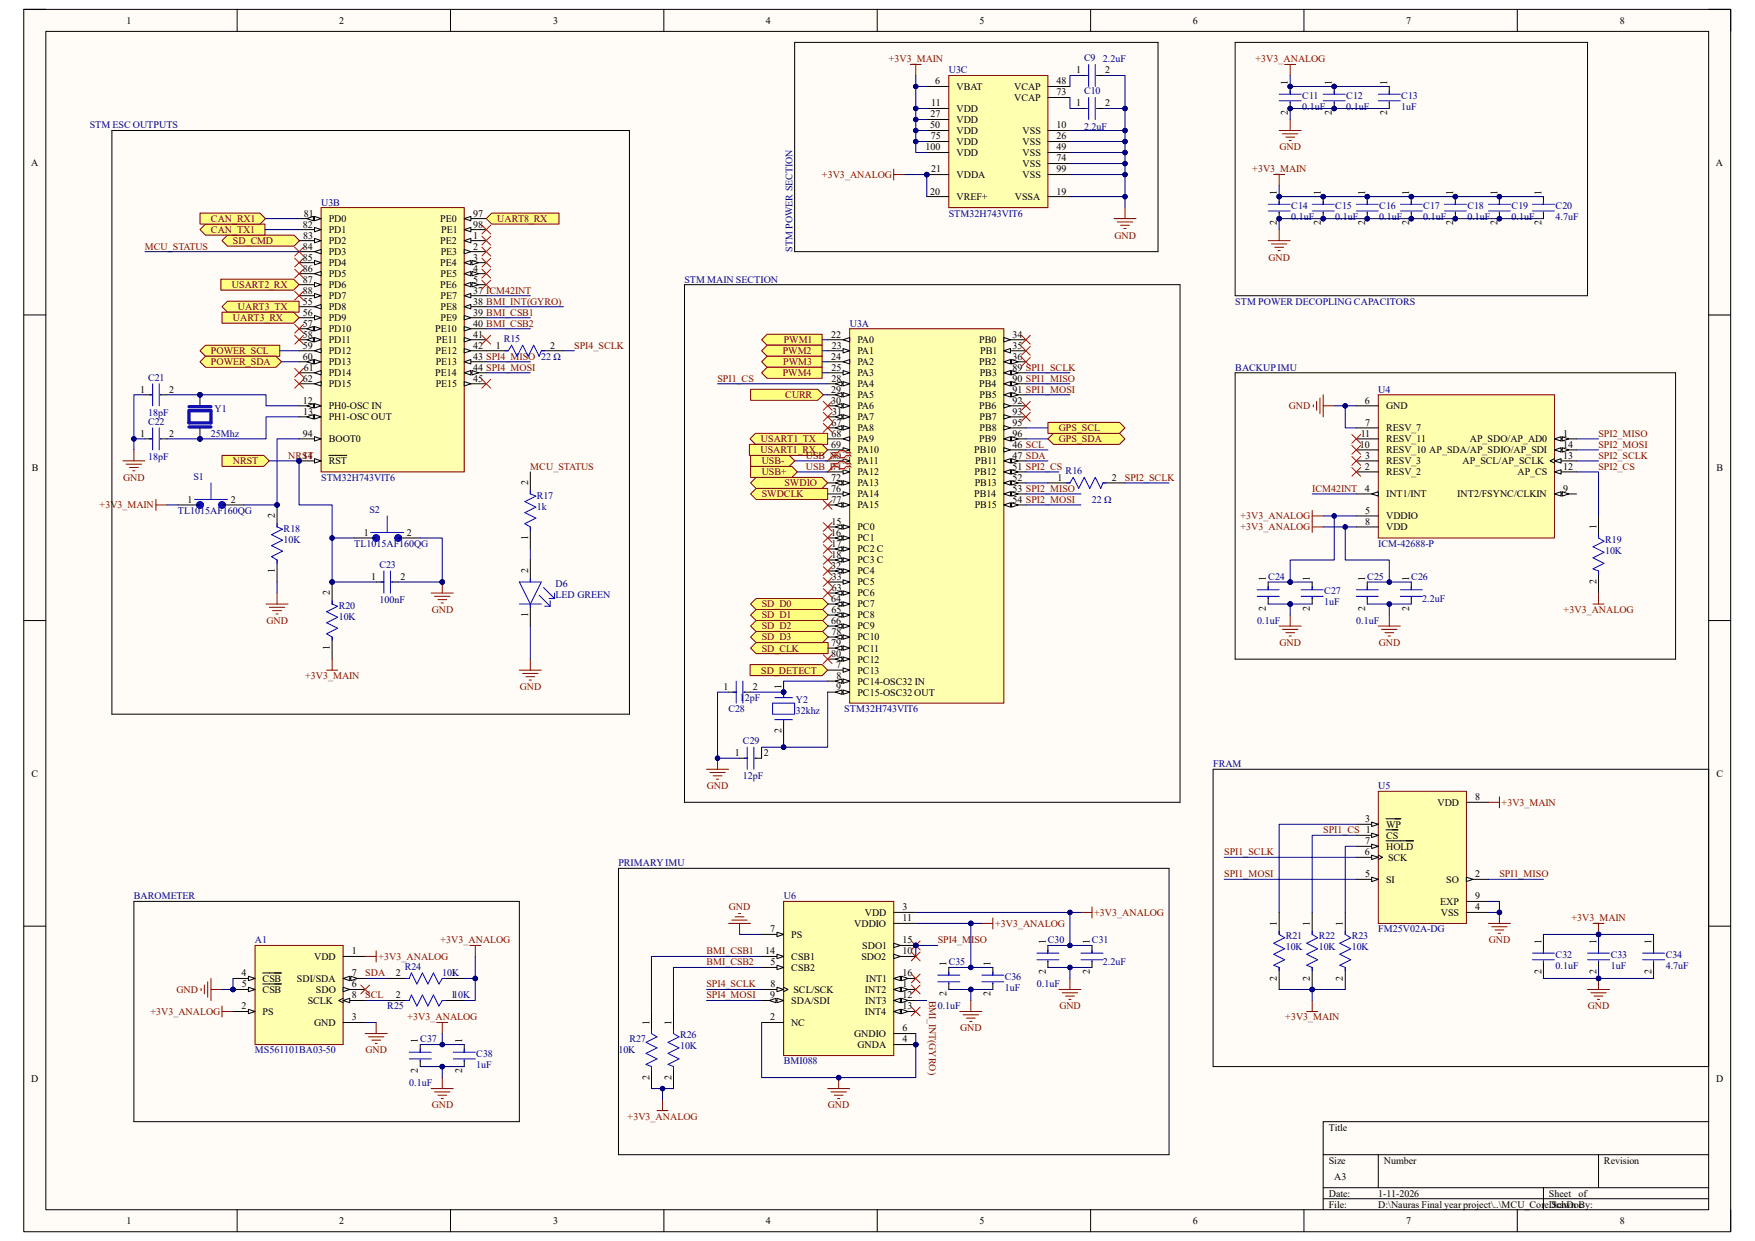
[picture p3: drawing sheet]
<svg xmlns="http://www.w3.org/2000/svg" width="297mm" height="210mm" viewBox="0 0 297 210" stroke-linecap="round" stroke-linejoin="round" font-family="sans-serif">
<defs><g id="words">
<g font-size="1.7">
<text x="21.4" y="4">1</text>
<text x="57.4" y="4">2</text>
<text x="93.6" y="4">3</text>
<text x="129.6" y="4">4</text>
<text x="165.8" y="4">5</text>
<text x="201.8" y="4">6</text>
<text x="238" y="4">7</text>
<text x="274.1" y="4">8</text>
<text x="157.6" y="18">11</text>
<text x="158.3" y="14.3">6</text>
<text x="161.9" y="15.2">VBAT</text>
<text x="171.6" y="15.2">VCAP</text>
<text x="171.6" y="17.1">VCAP</text>
<text x="178.8" y="14.3">48</text>
<text x="178.8" y="16.1">73</text>
<text x="182.1" y="12.4">1</text>
<text x="182.1" y="18">1</text>
<text x="187" y="12.4">2</text>
<text x="187" y="18">2</text>
<text x="218" y="14.4" transform="rotate(-90 218 14.4)">1</text>
<text x="225.4" y="14.4" transform="rotate(-90 225.4 14.4)">1</text>
<text x="234.7" y="14.4" transform="rotate(-90 234.7 14.4)">1</text>
<text x="157.4" y="21.7">50</text>
<text x="157.5" y="19.9">27</text>
<text x="157.5" y="23.6">75</text>
<text x="161.9" y="18.9">VDD</text>
<text x="161.9" y="20.8">VDD</text>
<text x="161.9" y="22.6">VDD</text>
<text x="173.1" y="22.6">VSS</text>
<text x="178.8" y="21.7">10</text>
<text x="178.8" y="23.6">26</text>
<text x="218" y="19.5" transform="rotate(-90 218 19.5)">2</text>
<text x="225.4" y="19.5" transform="rotate(-90 225.4 19.5)">2</text>
<text x="234.7" y="19.5" transform="rotate(-90 234.7 19.5)">2</text>
<text x="5.3" y="28">A</text>
<text x="156.6" y="25.4">100</text>
<text x="157.6" y="29.2">21</text>
<text x="161.9" y="24.5">VDD</text>
<text x="161.9" y="26.4">VDD</text>
<text x="173.1" y="24.5">VSS</text>
<text x="173.1" y="26.4">VSS</text>
<text x="173.1" y="28.2">VSS</text>
<text x="178.8" y="25.4">49</text>
<text x="178.8" y="27.3">74</text>
<text x="178.8" y="29.2">99</text>
<text x="290.4" y="28">A</text>
<text x="157.4" y="32.9">20</text>
<text x="161.9" y="30.1">VDDA</text>
<text x="161.9" y="33.9">VREF+</text>
<text x="171.7" y="33.9">VSSA</text>
<text x="173.1" y="30.1">VSS</text>
<text x="178.8" y="32.9">19</text>
<text x="216.1" y="33.1" transform="rotate(-90 216.1 33.1)">1</text>
<text x="223.6" y="33.1" transform="rotate(-90 223.6 33.1)">1</text>
<text x="231" y="33.1" transform="rotate(-90 231 33.1)">1</text>
<text x="238.5" y="33.1" transform="rotate(-90 238.5 33.1)">1</text>
<text x="245.9" y="33.1" transform="rotate(-90 245.9 33.1)">1</text>
<text x="253.4" y="33.1" transform="rotate(-90 253.4 33.1)">1</text>
<text x="260.9" y="33.1" transform="rotate(-90 260.9 33.1)">1</text>
<text x="51.2" y="38.5">82</text>
<text x="51.3" y="40.4">83</text>
<text x="51.4" y="36.7">81</text>
<text x="55.6" y="37.6">PD0</text>
<text x="55.6" y="39.5">PD1</text>
<text x="55.6" y="41.3">PD2</text>
<text x="74.5" y="37.6">PE0</text>
<text x="74.5" y="41.3">PE2</text>
<text x="74.7" y="39.5">PE1</text>
<text x="80.1" y="36.7">97</text>
<text x="80.1" y="38.5">98</text>
<text x="80.1" y="40.4">1</text>
<text x="216.1" y="38.1" transform="rotate(-90 216.1 38.1)">2</text>
<text x="223.6" y="38.1" transform="rotate(-90 223.6 38.1)">2</text>
<text x="231" y="38.1" transform="rotate(-90 231 38.1)">2</text>
<text x="238.5" y="38.1" transform="rotate(-90 238.5 38.1)">2</text>
<text x="245.9" y="38.1" transform="rotate(-90 245.9 38.1)">2</text>
<text x="253.4" y="38.1" transform="rotate(-90 253.4 38.1)">2</text>
<text x="260.9" y="38.1" transform="rotate(-90 260.9 38.1)">2</text>
<text x="51.2" y="42.2">84</text>
<text x="51.2" y="46">86</text>
<text x="51.2" y="47.8">87</text>
<text x="51.3" y="44.1">85</text>
<text x="55.6" y="43.2">PD3</text>
<text x="55.6" y="45">PD4</text>
<text x="55.6" y="46.9">PD5</text>
<text x="74.5" y="45">PE4</text>
<text x="74.5" y="46.9">PE5</text>
<text x="74.6" y="43.2">PE3</text>
<text x="80.1" y="42.2">2</text>
<text x="80.1" y="44.1">3</text>
<text x="80.1" y="46">4</text>
<text x="80.1" y="47.8">5</text>
<text x="51.2" y="53.4">56</text>
<text x="51.3" y="49.7">88</text>
<text x="51.3" y="51.6">55</text>
<text x="55.6" y="48.8">PD6</text>
<text x="55.6" y="50.6">PD7</text>
<text x="55.6" y="52.5">PD8</text>
<text x="74.5" y="48.8">PE6</text>
<text x="74.5" y="50.6">PE7</text>
<text x="74.5" y="52.5">PE8</text>
<text x="80.1" y="49.7">37 ICM42INT</text>
<text x="80.1" y="51.6">38 BMI_INT(GYRO)</text>
<text x="80.1" y="53.4">39 BMI_CSB1</text>
<text x="51.2" y="55.3">57</text>
<text x="51.2" y="59">59</text>
<text x="51.3" y="57.1">58</text>
<text x="55.6" y="54.4">PD9</text>
<text x="55.6" y="56.2">PD10</text>
<text x="55.6" y="58.1">PD11</text>
<text x="55.6" y="59.9">PD12</text>
<text x="73.7" y="56.2">PE10</text>
<text x="73.7" y="59.9">PE12</text>
<text x="73.8" y="58.1">PE11</text>
<text x="74.5" y="54.4">PE9</text>
<text x="80.1" y="55.3">40 BMI_CSB2</text>
<text x="80.1" y="57.1">41</text>
<text x="80.1" y="59">42</text>
<text x="83.9" y="59">1</text>
<text x="93.1" y="59">2</text>
<text x="140.7" y="57.1">22</text>
<text x="140.8" y="59">23</text>
<text x="145.1" y="58.1">PA0</text>
<text x="145.1" y="59.9">PA1</text>
<text x="165.7" y="58.1">PB0</text>
<text x="165.9" y="59.9">PB1</text>
<text x="171.4" y="57.1">34</text>
<text x="171.4" y="59">35</text>
<text x="51.2" y="60.9">60</text>
<text x="51.2" y="64.6">62</text>
<text x="51.4" y="62.7">61</text>
<text x="55.6" y="61.8">PD13</text>
<text x="55.6" y="63.7">PD14</text>
<text x="55.6" y="65.5">PD15</text>
<text x="73.7" y="63.7">PE14</text>
<text x="73.7" y="61.8">PE13</text>
<text x="73.7" y="65.5">PE15</text>
<text x="80.1" y="60.9">43 SPI4_MISO 22 Ω</text>
<text x="80.1" y="62.7">44 SPI4_MOSI</text>
<text x="80.1" y="64.6">45</text>
<text x="140.7" y="60.9">24</text>
<text x="140.7" y="62.7">25</text>
<text x="140.7" y="64.6">28</text>
<text x="145.1" y="61.8">PA2</text>
<text x="145.1" y="63.7">PA3</text>
<text x="145.1" y="65.5">PA4</text>
<text x="165.7" y="61.8">PB2</text>
<text x="165.7" y="65.5">PB4</text>
<text x="165.8" y="63.7">PB3</text>
<text x="171.4" y="60.9">36</text>
<text x="171.4" y="62.7">89 SPI1_SCLK</text>
<text x="171.4" y="64.6">90 SPI1_MISO</text>
<text x="23.7" y="66.5">1</text>
<text x="28.6" y="66.5">2</text>
<text x="51.2" y="68.3">12</text>
<text x="51.3" y="70.2">13</text>
<text x="55.6" y="69.3">PH0-OSC IN</text>
<text x="55.6" y="71.1">PH1-OSC OUT</text>
<text x="140.7" y="66.5">29</text>
<text x="140.7" y="68.3">30</text>
<text x="140.8" y="70.2">31</text>
<text x="145.1" y="67.4">PA5</text>
<text x="145.1" y="69.3">PA6</text>
<text x="145.1" y="71.1">PA7</text>
<text x="165.7" y="69.3">PB6</text>
<text x="165.8" y="67.4">PB5</text>
<text x="165.8" y="71.1">PB7</text>
<text x="171.4" y="66.5">91 SPI1_MOSI</text>
<text x="171.4" y="68.3">92</text>
<text x="171.4" y="70.2">93</text>
<text x="231" y="68.3">6</text>
<text x="234.6" y="69.3">GND</text>
<text x="23.7" y="73.9">1</text>
<text x="28.6" y="73.9">2</text>
<text x="51.2" y="77.6">14</text>
<text x="51.2" y="73.9">94</text>
<text x="55.6" y="74.8">BOOT0</text>
<text x="140.7" y="75.8">69</text>
<text x="140.7" y="77.6">70</text>
<text x="140.7" y="72.1">67</text>
<text x="140.7" y="73.9">68</text>
<text x="145.1" y="73">PA8</text>
<text x="145.1" y="74.8">PA9</text>
<text x="145.1" y="76.7">PA10</text>
<text x="164.9" y="76.7">PB10</text>
<text x="165.7" y="74.8">PB9</text>
<text x="165.8" y="73">PB8</text>
<text x="171.4" y="72.1">95</text>
<text x="171.4" y="73.9">96</text>
<text x="171.4" y="75.8">46 SCL</text>
<text x="171.4" y="77.6">47 SDA</text>
<text x="230.1" y="75.8">10</text>
<text x="230.3" y="73.9">11</text>
<text x="231" y="72.1">7</text>
<text x="231.1" y="77.6">3</text>
<text x="234.6" y="76.7">RESV_10 AP_SDA/AP_SDIO/AP_SDI</text>
<text x="234.6" y="74.8">RESV_11</text>
<text x="234.6" y="73">RESV_7</text>
<text x="248.8" y="74.8">AP_SDO/AP_AD0</text>
<text x="264.5" y="77.6">13</text>
<text x="264.5" y="75.8">14</text>
<text x="264.5" y="73.9">1</text>
<text x="5.4" y="79.8">B</text>
<text x="55.6" y="78.6">RST</text>
<text x="89.4" y="82.1" transform="rotate(-90 89.4 82.1)">2</text>
<text x="140.7" y="81.4">72</text>
<text x="140.7" y="83.2">76</text>
<text x="145.1" y="78.6">PA11</text>
<text x="145.1" y="80.4">PA12</text>
<text x="145.1" y="82.3">PA13</text>
<text x="164.9" y="80.4">PB12</text>
<text x="165" y="82.3">PB13</text>
<text x="165.1" y="78.6">PB11</text>
<text x="171.4" y="79.5">51 SPI2_CS</text>
<text x="171.4" y="81.4">52</text>
<text x="171.4" y="83.2">53 SPI2_MISO</text>
<text x="178.9" y="81.4">1</text>
<text x="188.2" y="81.4">2</text>
<text x="231" y="83.2">4</text>
<text x="231" y="79.5">2</text>
<text x="234.6" y="80.4">RESV_2</text>
<text x="234.6" y="78.6">RESV_3</text>
<text x="247.5" y="78.6">AP_SCL/AP_SCLK</text>
<text x="256.8" y="80.4">AP_CS</text>
<text x="264.5" y="83.2">9</text>
<text x="264.5" y="79.5">12</text>
<text x="290.5" y="79.8">B</text>
<text x="31.7" y="85.1">1</text>
<text x="39.1" y="85.1">2</text>
<text x="46.5" y="87.7" transform="rotate(-90 46.5 87.7)">2</text>
<text x="140.7" y="88.8">15</text>
<text x="140.7" y="85.1">77</text>
<text x="145.1" y="89.7">PC0</text>
<text x="145.1" y="84.2">PA14</text>
<text x="145.1" y="86">PA15</text>
<text x="164.9" y="84.2">PB14</text>
<text x="165" y="86">PB15</text>
<text x="171.4" y="85.1">54 SPI2_MOSI</text>
<text x="231" y="88.8">8</text>
<text x="231" y="87">5</text>
<text x="234.6" y="89.7">VDD</text>
<text x="234.6" y="87.9">VDDIO</text>
<text x="234.6" y="84.2">INT1/INT</text>
<text x="246.6" y="84.2">INT2/FSYNC/CLKIN</text>
<text x="270.2" y="89.5" transform="rotate(-90 270.2 89.5)">1</text>
<text x="61.6" y="90.7">1</text>
<text x="68.9" y="90.7">2</text>
<text x="89.4" y="91.3" transform="rotate(-90 89.4 91.3)">1</text>
<text x="140.7" y="90.7">16</text>
<text x="140.7" y="92.5">17</text>
<text x="140.7" y="94.4">18</text>
<text x="145.1" y="91.6">PC1</text>
<text x="145.1" y="93.5">PC2 C</text>
<text x="145.1" y="95.3">PC3 C</text>
<text x="46.5" y="96.9" transform="rotate(-90 46.5 96.9)">1</text>
<text x="55.8" y="100.7" transform="rotate(-90 55.8 100.7)">2</text>
<text x="62.8" y="98.1">1</text>
<text x="67.8" y="98.1">2</text>
<text x="89.4" y="97" transform="rotate(-90 89.4 97)">2</text>
<text x="140.7" y="96.3">32</text>
<text x="140.7" y="101.9">64</text>
<text x="140.8" y="98.1">33</text>
<text x="140.8" y="100">63</text>
<text x="145.1" y="97.2">PC4</text>
<text x="145.1" y="99.1">PC5</text>
<text x="145.1" y="100.9">PC6</text>
<text x="214.2" y="98.3" transform="rotate(-90 214.2 98.3)">1</text>
<text x="221.7" y="98.3" transform="rotate(-90 221.7 98.3)">1</text>
<text x="231" y="98.3" transform="rotate(-90 231 98.3)">1</text>
<text x="238.5" y="98.3" transform="rotate(-90 238.5 98.3)">1</text>
<text x="270.2" y="98.9" transform="rotate(-90 270.2 98.9)">2</text>
<text x="89.4" y="104.3" transform="rotate(-90 89.4 104.3)">1</text>
<text x="140.7" y="105.6">66</text>
<text x="140.7" y="103.7">65</text>
<text x="140.7" y="107.4">78</text>
<text x="145.1" y="102.8">PC7</text>
<text x="145.1" y="104.6">PC8</text>
<text x="145.1" y="106.5">PC9</text>
<text x="214.2" y="103.4" transform="rotate(-90 214.2 103.4)">2</text>
<text x="221.7" y="103.4" transform="rotate(-90 221.7 103.4)">2</text>
<text x="231" y="103.4" transform="rotate(-90 231 103.4)">2</text>
<text x="238.5" y="103.4" transform="rotate(-90 238.5 103.4)">2</text>
<text x="55.8" y="109.9" transform="rotate(-90 55.8 109.9)">1</text>
<text x="140.7" y="109.3">79</text>
<text x="140.7" y="111.2">80</text>
<text x="141.5" y="113.1">7</text>
<text x="145.1" y="108.4">PC10</text>
<text x="145.1" y="110.3">PC11</text>
<text x="145.1" y="112.1">PC12</text>
<text x="122.5" y="116.8">1</text>
<text x="127.4" y="116.8">2</text>
<text x="132.2" y="116.6" transform="rotate(-90 132.2 116.6)">1</text>
<text x="141.5" y="116.8">9</text>
<text x="141.6" y="114.9">8</text>
<text x="145.1" y="114">PC13</text>
<text x="145.1" y="115.9">PC14-OSC32 IN</text>
<text x="145.1" y="117.7">PC15-OSC32 OUT</text>
<text x="132.2" y="124" transform="rotate(-90 132.2 124)">2</text>
<text x="5.3" y="131.4">C</text>
<text x="124.3" y="128">1</text>
<text x="129.2" y="128">2</text>
<text x="290.5" y="131.4">C</text>
<text x="243.3" y="136.4">VDD</text>
<text x="249.6" y="135.4">8</text>
<text x="231" y="142.9">7</text>
<text x="231.1" y="139.1">3</text>
<text x="234.6" y="140.1">WP</text>
<text x="234.6" y="141.9">CS</text>
<text x="234.6" y="143.8">HOLD</text>
<text x="231" y="144.7">6</text>
<text x="231" y="148.5">5</text>
<text x="234.6" y="149.4">SI</text>
<text x="234.9" y="145.7">SCK</text>
<text x="244.8" y="149.4">SO</text>
<text x="249.6" y="148.5">2</text>
<text x="146.3" y="155">VDD</text>
<text x="152.7" y="154.1">3</text>
<text x="152.7" y="155.9">11</text>
<text x="243.8" y="153.1">EXP</text>
<text x="243.8" y="155">VSS</text>
<text x="249.6" y="152.2">9</text>
<text x="249.6" y="154.1">4</text>
<text x="59.6" y="161.5">1</text>
<text x="129.5" y="161.5">14</text>
<text x="130.3" y="157.8">7</text>
<text x="133.9" y="158.7">PS</text>
<text x="144.6" y="156.8">VDDIO</text>
<text x="145.9" y="160.6">SDO1</text>
<text x="152.7" y="159.6">15</text>
<text x="152.7" y="161.5">10</text>
<text x="177" y="159.8" transform="rotate(-90 177 159.8)">1</text>
<text x="184.4" y="159.8" transform="rotate(-90 184.4 159.8)">1</text>
<text x="216.1" y="156.6" transform="rotate(-90 216.1 156.6)">1</text>
<text x="221.7" y="156.6" transform="rotate(-90 221.7 156.6)">1</text>
<text x="227.3" y="156.6" transform="rotate(-90 227.3 156.6)">1</text>
<text x="260.9" y="159.8" transform="rotate(-90 260.9 159.8)">1</text>
<text x="270.2" y="159.8" transform="rotate(-90 270.2 159.8)">1</text>
<text x="279.5" y="159.8" transform="rotate(-90 279.5 159.8)">1</text>
<text x="40.9" y="165.2">4</text>
<text x="40.9" y="167.1">5</text>
<text x="44.4" y="166.2">CSB</text>
<text x="50.2" y="166.2">SDI/SDA</text>
<text x="53.2" y="162.4">VDD</text>
<text x="59.6" y="165.2">7</text>
<text x="59.6" y="167.1">6</text>
<text x="67" y="165.2">2</text>
<text x="76.3" y="165.2">1</text>
<text x="130.4" y="163.4">5</text>
<text x="130.4" y="167.1">8</text>
<text x="133.9" y="162.4">CSB1</text>
<text x="133.9" y="164.3">CSB2</text>
<text x="145.8" y="162.4">SDO2</text>
<text x="146.5" y="166.2">INT1</text>
<text x="152.7" y="165.2">16</text>
<text x="152.7" y="167.1">1</text>
<text x="160.2" y="163.5" transform="rotate(-90 160.2 163.5)">1</text>
<text x="167.6" y="163.5" transform="rotate(-90 167.6 163.5)">1</text>
<text x="177" y="164.8" transform="rotate(-90 177 164.8)">2</text>
<text x="184.4" y="164.8" transform="rotate(-90 184.4 164.8)">2</text>
<text x="216.1" y="166" transform="rotate(-90 216.1 166)">2</text>
<text x="221.7" y="166" transform="rotate(-90 221.7 166)">2</text>
<text x="227.3" y="166" transform="rotate(-90 227.3 166)">2</text>
<text x="260.9" y="164.8" transform="rotate(-90 260.9 164.8)">2</text>
<text x="270.2" y="164.8" transform="rotate(-90 270.2 164.8)">2</text>
<text x="279.5" y="164.8" transform="rotate(-90 279.5 164.8)">2</text>
<text x="40.9" y="170.8">2</text>
<text x="44.4" y="168">CSB</text>
<text x="44.4" y="171.7">PS</text>
<text x="52.1" y="169.9">SCLK</text>
<text x="53.2" y="173.6">GND</text>
<text x="53.5" y="168">SDO</text>
<text x="59.6" y="169">8</text>
<text x="59.6" y="172.7">3</text>
<text x="67" y="169">2</text>
<text x="76.3" y="169">110K</text>
<text x="109.9" y="173.4" transform="rotate(-90 109.9 173.4)">1</text>
<text x="113.6" y="173.4" transform="rotate(-90 113.6 173.4)">1</text>
<text x="130.3" y="169">9</text>
<text x="130.3" y="172.7">2</text>
<text x="133.9" y="169.9">SDA/SDI</text>
<text x="133.9" y="173.6">NC</text>
<text x="134.3" y="168">SCL/SCK</text>
<text x="146.3" y="171.7">INT4</text>
<text x="146.4" y="168">INT2</text>
<text x="146.4" y="169.9">INT3</text>
<text x="152.7" y="169">12</text>
<text x="152.7" y="170.8">13</text>
<text x="160.2" y="168.6" transform="rotate(-90 160.2 168.6)">2</text>
<text x="167.6" y="168.6" transform="rotate(-90 167.6 168.6)">2</text>
<text x="70.7" y="176.6" transform="rotate(-90 70.7 176.6)">1</text>
<text x="78.2" y="176.6" transform="rotate(-90 78.2 176.6)">1</text>
<text x="144.6" y="175.5">GNDIO</text>
<text x="145.1" y="177.3">GNDA</text>
<text x="152.7" y="174.5">6</text>
<text x="152.7" y="176.4">4</text>
<text x="5.3" y="183.2">D</text>
<text x="70.7" y="181.6" transform="rotate(-90 70.7 181.6)">2</text>
<text x="78.2" y="181.6" transform="rotate(-90 78.2 181.6)">2</text>
<text x="109.9" y="182.7" transform="rotate(-90 109.9 182.7)">2</text>
<text x="113.6" y="182.7" transform="rotate(-90 113.6 182.7)">2</text>
<text x="290.4" y="183.2">D</text>
<text x="224.9" y="191.3">Title</text>
<text x="224.9" y="196.9">Size</text>
<text x="234.2" y="196.9">Number</text>
<text x="271.4" y="196.9">Revision</text>
<text x="224.9" y="202.5">Date:</text>
<text x="225.8" y="199.7">A3</text>
<text x="233.3" y="202.5">1-11-2026</text>
<text x="262.1" y="202.5">Sheet</text>
<text x="267.2" y="202.5">of</text>
<text x="21.4" y="207.2">1</text>
<text x="57.4" y="207.2">2</text>
<text x="93.6" y="207.2">3</text>
<text x="129.6" y="207.2">4</text>
<text x="165.8" y="207.2">5</text>
<text x="201.8" y="207.2">6</text>
<text x="224.9" y="204.4">File:</text>
<text x="233.3" y="204.4">D:\Nauras Final year project\..\MCU_Core.SchDoc</text>
<text x="238" y="207.2">7</text>
<text x="262.1" y="204.4">Drawn By:</text>
<text x="274.1" y="207.2">8</text>
</g>
<g font-size="1.7" fill="#800000">
<text x="150.4" y="10.5">+3V3_MAIN</text>
<text x="212.5" y="10.5">+3V3_ANALOG</text>
<text x="211.9" y="29.2">+3V3_MAIN</text>
<text x="216.5" y="25.4">GND</text>
<text x="139.1" y="30.1">+3V3_ANALOG</text>
<text x="35.7" y="39.5">CAN_TX1</text>
<text x="35.7" y="37.6">CAN_RX1</text>
<text x="39.4" y="41.3">SD_CMD</text>
<text x="84.2" y="37.6">UART8_RX</text>
<text x="188.6" y="40.4">GND</text>
<text x="24.5" y="42.2">MCU_STATUS</text>
<text x="214.7" y="44.1">GND</text>
<text x="39.2" y="48.8">USART2_RX</text>
<text x="40.3" y="52.5">UART3_TX</text>
<text x="35.7" y="59.9">POWER_SCL</text>
<text x="39.4" y="54.4">UART3_RX</text>
<text x="97.2" y="59">SPI4_SCLK</text>
<text x="132.5" y="59.9">PWM2</text>
<text x="132.6" y="58.1">PWM1</text>
<text x="35.7" y="61.8">POWER_SDA</text>
<text x="121.4" y="64.6">SPI1_CS</text>
<text x="132.5" y="63.7">PWM4</text>
<text x="132.5" y="61.8">PWM3</text>
<text x="132.9" y="67.4">CURR</text>
<text x="218.1" y="69.3">GND</text>
<text x="48.8" y="77.6">NRST</text>
<text x="128.7" y="76.7">USART1_RX</text>
<text x="128.8" y="74.8">USART1_TX</text>
<text x="136.4" y="77.6">USB_N</text>
<text x="179.2" y="74.8">GPS_SDA</text>
<text x="179.2" y="73">GPS_SCL</text>
<text x="270.5" y="73.9">SPI2_MISO</text>
<text x="270.5" y="75.8">SPI2_MOSI</text>
<text x="270.5" y="77.6">SPI2_SCLK</text>
<text x="20.9" y="81.4">GND</text>
<text x="39.4" y="78.6">NRST</text>
<text x="89.7" y="79.5">MCU_STATUS</text>
<text x="128.9" y="78.6">USB-</text>
<text x="128.9" y="80.4">USB+</text>
<text x="132.8" y="82.3">SWDIO</text>
<text x="136.4" y="79.5">USB_P71</text>
<text x="190.4" y="81.4">SPI2_SCLK</text>
<text x="222.1" y="83.2">ICM42INT</text>
<text x="270.5" y="79.5">SPI2_CS</text>
<text x="16.8" y="86">+3V3_MAIN</text>
<text x="128.9" y="84.2">SWDCLK</text>
<text x="209.9" y="87.9">+3V3_ANALOG</text>
<text x="209.9" y="89.7">+3V3_ANALOG</text>
<text x="45.1" y="105.6">GND</text>
<text x="73.1" y="103.7">GND</text>
<text x="128.9" y="102.8">SD_D0</text>
<text x="128.9" y="104.6">SD_D1</text>
<text x="128.9" y="106.5">SD_D2</text>
<text x="264.6" y="103.7">+3V3_ANALOG</text>
<text x="128.9" y="110.3">SD_CLK</text>
<text x="128.9" y="108.4">SD_D3</text>
<text x="216.5" y="109.3">GND</text>
<text x="233.3" y="109.3">GND</text>
<text x="51.6" y="114.9">+3V3_MAIN</text>
<text x="88" y="116.8">GND</text>
<text x="128.8" y="114">SD_DETECT</text>
<text x="119.6" y="133.6">GND</text>
<text x="254.1" y="136.4">+3V3_MAIN</text>
<text x="223.9" y="141">SPI1_CS 1</text>
<text x="207.2" y="148.5">SPI1_MOSI</text>
<text x="207.2" y="144.7">SPI1_SCLK</text>
<text x="253.7" y="148.5">SPI1_MISO</text>
<text x="123.4" y="154.1">GND</text>
<text x="185.2" y="155">+3V3_ANALOG</text>
<text x="265.9" y="155.9">+3V3_MAIN</text>
<text x="74.5" y="159.6">+3V3_ANALOG</text>
<text x="119.5" y="161.5">BMI_CSB1</text>
<text x="158.7" y="159.6">SPI4_MISO</text>
<text x="168.4" y="156.8">+3V3_ANALOG</text>
<text x="252" y="159.6">GND</text>
<text x="61.8" y="165.2">SDA</text>
<text x="64.1" y="162.4">+3V3_ANALOG</text>
<text x="119.5" y="167.1">SPI4_SCLK</text>
<text x="119.5" y="163.4">BMI_CSB2</text>
<text x="25.4" y="171.7">+3V3_ANALOG</text>
<text x="29.9" y="168">GND</text>
<text x="61.8" y="169">SCL</text>
<text x="69" y="172.7">+3V3_ANALOG</text>
<text x="119.5" y="169">SPI4_MOSI</text>
<text x="157.2" y="169.3" transform="rotate(90 157.2 169.3)">BMI_INT(GYRO)</text>
<text x="179.3" y="170.8">GND</text>
<text x="217.5" y="172.7">+3V3_MAIN</text>
<text x="268.7" y="170.8">GND</text>
<text x="61.8" y="178.3">GND</text>
<text x="162.5" y="174.5">GND</text>
<text x="73.1" y="187.6">GND</text>
<text x="106.2" y="189.5">+3V3_ANALOG</text>
<text x="140.1" y="187.6">GND</text>
</g>
<g font-size="1.7" fill="#000080">
<text x="183.5" y="10.4">C9</text>
<text x="186.6" y="10.5">2.2uF</text>
<text x="160.6" y="12.4">U3C</text>
<text x="183.5" y="16">C10</text>
<text x="220.4" y="16.7">C11</text>
<text x="227.8" y="16.7">C12</text>
<text x="237.2" y="16.7">C13</text>
<text x="15.2" y="21.7">STM ESC OUTPUTS</text>
<text x="183.5" y="21.9">2.2uF</text>
<text x="220.4" y="18.6">0.1uF</text>
<text x="227.8" y="18.6">0.1uF</text>
<text x="237.2" y="18.6">1uF</text>
<text x="54.4" y="34.8">U3B</text>
<text x="218.5" y="35.3">C14</text>
<text x="226" y="35.3">C15</text>
<text x="233.4" y="35.3">C16</text>
<text x="240.9" y="35.3">C17</text>
<text x="248.3" y="35.3">C18</text>
<text x="255.8" y="35.3">C19</text>
<text x="263.3" y="35.3">C20</text>
<text x="160.6" y="36.7">STM32H743VIT6</text>
<text x="218.5" y="37.2">0.1uF</text>
<text x="226" y="37.2">0.1uF</text>
<text x="233.4" y="37.2">0.1uF</text>
<text x="240.9" y="37.2">0.1uF</text>
<text x="248.3" y="37.2">0.1uF</text>
<text x="255.8" y="37.2">0.1uF</text>
<text x="263.3" y="37.2">4.7uF</text>
<text x="115.8" y="47.8">STM MAIN SECTION</text>
<text x="134.1" y="42.6" transform="rotate(-90 134.1 42.6)">STM POWER SECTION</text>
<text x="209" y="51.6">STM POWER DECOPLING CAPACITORS</text>
<text x="85.3" y="57.9">R15</text>
<text x="143.8" y="55.3">U3A</text>
<text x="25.1" y="64.4">C21</text>
<text x="209" y="62.7">BACKUP IMU</text>
<text x="25.1" y="70.4">18pF</text>
<text x="25.1" y="71.9">C22</text>
<text x="36.3" y="69.8">Y1</text>
<text x="233.3" y="66.5">U4</text>
<text x="25.1" y="77.9">18pF</text>
<text x="35.7" y="73.9">25Mhz</text>
<text x="32.7" y="81.2">S1</text>
<text x="54.4" y="81.4">STM32H743VIT6</text>
<text x="180.3" y="80.3">R16</text>
<text x="30.1" y="87">TL1015AF160QG</text>
<text x="48" y="90">R18</text>
<text x="62.5" y="86.8">S2</text>
<text x="90.8" y="84.4">R17</text>
<text x="90.8" y="86.2">1k</text>
<text x="184.8" y="85.1">22 Ω</text>
<text x="48" y="91.8">10K</text>
<text x="59.9" y="92.5">TL1015AF160QG</text>
<text x="233.3" y="92.5">ICM-42688-P</text>
<text x="271.7" y="91.8">R19</text>
<text x="271.7" y="93.7">10K</text>
<text x="64.2" y="96.1">C23</text>
<text x="94" y="99.3">D6</text>
<text x="94" y="101.1">LED GREEN</text>
<text x="214.6" y="98.1">C24</text>
<text x="224.1" y="100.6">C27</text>
<text x="231.4" y="98.1">C25</text>
<text x="238.8" y="98.1">C26</text>
<text x="240.7" y="101.9">2.2uF</text>
<text x="57.3" y="103">R20</text>
<text x="57.3" y="104.9">10K</text>
<text x="64.2" y="102.1">100nF</text>
<text x="212.8" y="105.6">0.1uF</text>
<text x="224.1" y="102.4">1uF</text>
<text x="229.5" y="105.6">0.1uF</text>
<text x="125.2" y="118.7">12pF</text>
<text x="134.7" y="119">Y2</text>
<text x="123.3" y="120.5">C28</text>
<text x="125.7" y="125.9">C29</text>
<text x="134.7" y="120.9">32khz</text>
<text x="142.9" y="120.5">STM32H743VIT6</text>
<text x="125.7" y="131.9">12pF</text>
<text x="205.3" y="129.8">FRAM</text>
<text x="233.3" y="133.6">U5</text>
<text x="104.6" y="146.6">PRIMARY IMU</text>
<text x="22.6" y="152.2">BAROMETER</text>
<text x="132.6" y="152.2">U6</text>
<text x="43.1" y="159.6">A1</text>
<text x="177.3" y="159.6">C30</text>
<text x="184.8" y="159.6">C31</text>
<text x="217.6" y="158.9">R21</text>
<text x="217.6" y="160.8">10K</text>
<text x="223.2" y="158.9">R22</text>
<text x="223.2" y="160.8">10K</text>
<text x="228.8" y="158.9">R23</text>
<text x="228.8" y="160.8">10K</text>
<text x="233.3" y="157.8">FM25V02A-DG</text>
<text x="68.5" y="164.1">R24</text>
<text x="74.8" y="165.2">10K</text>
<text x="160.6" y="163.4">C35</text>
<text x="170.1" y="165.8">C36</text>
<text x="170.1" y="167.6">1uF</text>
<text x="175.5" y="167.1">0.1uF</text>
<text x="186.6" y="163.4">2.2uF</text>
<text x="263.3" y="162.1">C32</text>
<text x="263.3" y="163.9">0.1uF</text>
<text x="272.6" y="162.1">C33</text>
<text x="272.6" y="163.9">1uF</text>
<text x="281.9" y="162.1">C34</text>
<text x="281.9" y="163.9">4.7uF</text>
<text x="65.5" y="170.8">R25</text>
<text x="158.7" y="170.8">0.1uF</text>
<text x="43.1" y="178.3">MS561101BA03-50</text>
<text x="71.1" y="176.4">C37</text>
<text x="80.6" y="178.9">C38</text>
<text x="104.6" y="178.3">10K</text>
<text x="106.5" y="176.4">R27</text>
<text x="115.1" y="175.7">R26</text>
<text x="115.1" y="177.5">10K</text>
<text x="69.3" y="183.9">0.1uF</text>
<text x="80.6" y="180.7">1uF</text>
<text x="132.6" y="180.1">BMI088</text>
</g>
</g></defs>
<path d="M4 1.6h288.9v206.8h-288.9z" fill-rule="evenodd" fill="#fffcf8"/>
<path d="M4 1.6h288.9v206.8h-288.9z" fill="none" stroke="#000" stroke-width=".17"/>
<path d="M7.8 5.3h281.4v199.4h-281.4z" fill-rule="evenodd" fill="#fffcf8"/>
<g fill="none" stroke="#000" stroke-width=".17">
<path d="M4 1.6h3.7M7.8 5.3h281.4v199.4h-281.4zM40.1 1.6v3.7M76.2 1.6v3.7M112.3 1.6v3.7M148.5 1.6v3.7M184.6 1.6v3.7M220.7 1.6v3.7M256.8 1.6v3.7M289.2 1.6h3.7v3.7M4 53.3h3.7M289.2 53.3h3.7"/>
<path d="M4 105h3.8M289.2 105h3.7M4 156.7h3.8M289.2 156.7h3.7M223.9 195.4h65.3M233.3 195.4v5.6M270.5 195.4v5.6M289.2 189.8h-65.3v14.9M40.1 204.7v3.7M76.2 204.7v3.7M112.4 204.7v3.7M148.5 204.7v3.7"/>
<path d="M184.6 204.7v3.7M220.7 204.7v3.7M223.9 201h65.3M223.9 202.9h65.3M256.8 204.7v3.7M261.2 201v3.7M292.9 204.7v3.7"/>
</g>
<path d="M233.3 66.8h29.8v24.2h-29.8z" fill-rule="evenodd" fill="#ffffb0"/>
<path d="M233.3 66.8h29.8v24.2h-29.8z" fill="none" stroke="#800000" stroke-width=".17"/>
<path d="M263.1 83.6h3.7" fill="none" stroke="#000" stroke-width=".17"/>
<path d="M263.1 83.6l1.1-.4v.8z" fill="#f8fcff"/>
<path d="M263.1 83.6l1.1-.4v.8z" fill="none" stroke="#000" stroke-width=".17"/>
<path d="M264.4 83.2l1.1 .4-1.1 .4z" fill="#f8fcff"/>
<path d="M263.1 79.9h3.7M264.4 83.2l1.1 .4-1.1 .4z" fill="none" stroke="#000" stroke-width=".17"/>
<path d="M263.1 79.9l1.1-.4v.7z" fill="#f8fcff"/>
<path d="M263.1 79.9l1.1-.4v.7zM263.1 78h3.7" fill="none" stroke="#000" stroke-width=".17"/>
<path d="M263.1 78l1.1-.4v.8z" fill="#f8fcff"/>
<path d="M263.1 78l1.1-.4v.8zM263.1 77.6l-.8 .4 .8 .4M263.1 76.1h3.7" fill="none" stroke="#000" stroke-width=".17"/>
<path d="M263.1 76.1l1.1-.3v.7z" fill="#f8fcff"/>
<path d="M263.1 76.1l1.1-.3v.7z" fill="none" stroke="#000" stroke-width=".17"/>
<path d="M264.4 75.8l1.1 .3-1.1 .4z" fill="#f8fcff"/>
<path d="M263.1 74.3h3.7M264.4 75.8l1.1 .3-1.1 .4z" fill="none" stroke="#000" stroke-width=".17"/>
<path d="M263.1 74.3l1.1-.4v.7z" fill="#f8fcff"/>
<path d="M263.1 74.3l1.1-.4v.7z" fill="none" stroke="#000" stroke-width=".17"/>
<path d="M264.4 73.9l1.1 .4-1.1 .3z" fill="#f8fcff"/>
<path d="M264.4 73.9l1.1 .4-1.1 .3zM229.5 89.2h3.8M229.5 87.3h3.8M229.5 83.6h3.8" fill="none" stroke="#000" stroke-width=".17"/>
<path d="M232.1 83.6l1.2-.4v.8z" fill="#f8fcff"/>
<path d="M229.5 79.9h3.8M229.5 78h3.8M229.5 76.1h3.8M229.5 74.3h3.8M229.5 72.4h3.8M229.5 68.7h3.8M232.1 83.6l1.2-.4v.8z" fill="none" stroke="#000" stroke-width=".17"/>
<path d="M143.8 55.6h26.1v63.4h-26.1z" fill-rule="evenodd" fill="#ffffb0"/>
<path d="M143.8 55.6h26.1v63.4h-26.1z" fill="none" stroke="#800000" stroke-width=".17"/>
<path d="M140.1 89.2h3.7" fill="none" stroke="#000" stroke-width=".17"/>
<path d="M142.7 88.8l1.1 .4-1.1 .4z" fill="#f8fcff"/>
<path d="M142.7 88.8l1.1 .4-1.1 .4z" fill="none" stroke="#000" stroke-width=".17"/>
<path d="M141.4 89.2l1.1-.4v.8z" fill="#f8fcff"/>
<path d="M140.1 91h3.7M141.4 89.2l1.1-.4v.8z" fill="none" stroke="#000" stroke-width=".17"/>
<path d="M142.7 90.7l1.1 .3-1.1 .4z" fill="#f8fcff"/>
<path d="M142.7 90.7l1.1 .3-1.1 .4z" fill="none" stroke="#000" stroke-width=".17"/>
<path d="M141.4 91l1.1-.3v.7z" fill="#f8fcff"/>
<path d="M140.1 92.9h3.7M141.4 91l1.1-.3v.7z" fill="none" stroke="#000" stroke-width=".17"/>
<path d="M142.7 92.5l1.1 .4-1.1 .4z" fill="#f8fcff"/>
<path d="M142.7 92.5l1.1 .4-1.1 .4z" fill="none" stroke="#000" stroke-width=".17"/>
<path d="M141.4 92.9l1.1-.4v.8z" fill="#f8fcff"/>
<path d="M140.1 94.8h3.7M141.4 92.9l1.1-.4v.8z" fill="none" stroke="#000" stroke-width=".17"/>
<path d="M142.7 94.4l1.1 .4-1.1 .3z" fill="#f8fcff"/>
<path d="M142.7 94.4l1.1 .4-1.1 .3z" fill="none" stroke="#000" stroke-width=".17"/>
<path d="M141.4 94.8l1.1-.4v.7z" fill="#f8fcff"/>
<path d="M140.1 96.6h3.7M141.4 94.8l1.1-.4v.7z" fill="none" stroke="#000" stroke-width=".17"/>
<path d="M142.7 96.3l1.1 .3-1.1 .4z" fill="#f8fcff"/>
<path d="M142.7 96.3l1.1 .3-1.1 .4z" fill="none" stroke="#000" stroke-width=".17"/>
<path d="M141.4 96.6l1.1-.3v.7z" fill="#f8fcff"/>
<path d="M140.1 98.5h3.7M141.4 96.6l1.1-.3v.7z" fill="none" stroke="#000" stroke-width=".17"/>
<path d="M142.7 98.1l1.1 .4-1.1 .4z" fill="#f8fcff"/>
<path d="M142.7 98.1l1.1 .4-1.1 .4zM140.1 100.4h3.7" fill="none" stroke="#000" stroke-width=".17"/>
<path d="M142.7 100l1.1 .4-1.1 .3z" fill="#f8fcff"/>
<path d="M142.7 100l1.1 .4-1.1 .3z" fill="none" stroke="#000" stroke-width=".17"/>
<path d="M141.4 100.4l1.1-.4v.7z" fill="#f8fcff"/>
<path d="M140.1 102.2h3.7M141.4 100.4l1.1-.4v.7z" fill="none" stroke="#000" stroke-width=".17"/>
<path d="M142.7 101.8l1.1 .4-1.1 .4z" fill="#f8fcff"/>
<path d="M142.7 101.8l1.1 .4-1.1 .4z" fill="none" stroke="#000" stroke-width=".17"/>
<path d="M141.4 102.2l1.1-.4v.8z" fill="#f8fcff"/>
<path d="M140.1 104.1h3.7M141.4 102.2l1.1-.4v.8z" fill="none" stroke="#000" stroke-width=".17"/>
<path d="M142.7 103.7l1.1 .4-1.1 .4z" fill="#f8fcff"/>
<path d="M142.7 103.7l1.1 .4-1.1 .4z" fill="none" stroke="#000" stroke-width=".17"/>
<path d="M141.4 104.1l1.1-.4v.8z" fill="#f8fcff"/>
<path d="M140.1 105.9h3.7M141.4 104.1l1.1-.4v.8z" fill="none" stroke="#000" stroke-width=".17"/>
<path d="M142.7 105.6l1.1 .3-1.1 .4z" fill="#f8fcff"/>
<path d="M142.7 105.6l1.1 .3-1.1 .4z" fill="none" stroke="#000" stroke-width=".17"/>
<path d="M141.4 105.9l1.1-.3v.7z" fill="#f8fcff"/>
<path d="M140.1 107.8h3.7M141.4 105.9l1.1-.3v.7z" fill="none" stroke="#000" stroke-width=".17"/>
<path d="M142.7 107.4l1.1 .4-1.1 .4z" fill="#f8fcff"/>
<path d="M142.7 107.4l1.1 .4-1.1 .4z" fill="none" stroke="#000" stroke-width=".17"/>
<path d="M141.4 107.8l1.1-.4v.8z" fill="#f8fcff"/>
<path d="M140.1 109.7h3.7M141.4 107.8l1.1-.4v.8z" fill="none" stroke="#000" stroke-width=".17"/>
<path d="M142.7 109.3l1.1 .4-1.1 .4z" fill="#f8fcff"/>
<path d="M142.7 109.3l1.1 .4-1.1 .4z" fill="none" stroke="#000" stroke-width=".17"/>
<path d="M141.4 109.7l1.1-.4v.8z" fill="#f8fcff"/>
<path d="M140.1 111.5h3.7M141.4 109.7l1.1-.4v.8z" fill="none" stroke="#000" stroke-width=".17"/>
<path d="M142.7 111.2l1.1 .3-1.1 .4z" fill="#f8fcff"/>
<path d="M142.7 111.2l1.1 .3-1.1 .4z" fill="none" stroke="#000" stroke-width=".17"/>
<path d="M141.4 111.5l1.1-.3v.7z" fill="#f8fcff"/>
<path d="M140.1 113.4h3.7M141.4 111.5l1.1-.3v.7z" fill="none" stroke="#000" stroke-width=".17"/>
<path d="M142.7 113l1.1 .4-1.1 .4z" fill="#f8fcff"/>
<path d="M140.1 115.3h3.7M142.7 113l1.1 .4-1.1 .4z" fill="none" stroke="#000" stroke-width=".17"/>
<path d="M142.7 114.9l1.1 .4-1.1 .3z" fill="#f8fcff"/>
<path d="M142.7 114.9l1.1 .4-1.1 .3z" fill="none" stroke="#000" stroke-width=".17"/>
<path d="M141.4 115.3l1.1-.4v.7z" fill="#f8fcff"/>
<path d="M140.1 117.1h3.7M141.4 115.3l1.1-.4v.7z" fill="none" stroke="#000" stroke-width=".17"/>
<path d="M142.7 116.8l1.1 .3-1.1 .4z" fill="#f8fcff"/>
<path d="M142.7 116.8l1.1 .3-1.1 .4z" fill="none" stroke="#000" stroke-width=".17"/>
<path d="M141.4 117.1l1.1-.3v.7z" fill="#f8fcff"/>
<path d="M140.1 57.5h3.7M141.4 117.1l1.1-.3v.7z" fill="none" stroke="#000" stroke-width=".17"/>
<path d="M142.7 57.5l1.1-.4v.8z" fill="#f8fcff"/>
<path d="M140.1 59.4h3.7M142.7 57.5l1.1-.4v.8z" fill="none" stroke="#000" stroke-width=".17"/>
<path d="M142.7 59l1.1 .4-1.1 .3z" fill="#f8fcff"/>
<path d="M142.7 59l1.1 .4-1.1 .3zM140.1 61.2h3.7" fill="none" stroke="#000" stroke-width=".17"/>
<path d="M142.7 61.2l1.1-.4v.8z" fill="#f8fcff"/>
<path d="M140.1 63.1h3.7M142.7 61.2l1.1-.4v.8z" fill="none" stroke="#000" stroke-width=".17"/>
<path d="M142.7 62.7l1.1 .4-1.1 .4z" fill="#f8fcff"/>
<path d="M140.1 64.9h3.7M142.7 62.7l1.1 .4-1.1 .4z" fill="none" stroke="#000" stroke-width=".17"/>
<path d="M142.7 64.6l1.1 .3-1.1 .4z" fill="#f8fcff"/>
<path d="M142.7 64.6l1.1 .3-1.1 .4z" fill="none" stroke="#000" stroke-width=".17"/>
<path d="M141.4 64.9l1.1-.3v.7z" fill="#f8fcff"/>
<path d="M140.1 66.8h3.7M141.4 64.9l1.1-.3v.7z" fill="none" stroke="#000" stroke-width=".17"/>
<path d="M142.7 66.4l1.1 .4-1.1 .4z" fill="#f8fcff"/>
<path d="M142.7 66.4l1.1 .4-1.1 .4z" fill="none" stroke="#000" stroke-width=".17"/>
<path d="M141.4 66.8l1.1-.4v.8z" fill="#f8fcff"/>
<path d="M140.1 68.7h3.7M141.4 66.8l1.1-.4v.8z" fill="none" stroke="#000" stroke-width=".17"/>
<path d="M142.7 68.3l1.1 .4-1.1 .4z" fill="#f8fcff"/>
<path d="M142.7 68.3l1.1 .4-1.1 .4z" fill="none" stroke="#000" stroke-width=".17"/>
<path d="M141.4 68.7l1.1-.4v.8z" fill="#f8fcff"/>
<path d="M140.1 70.5h3.7M141.4 68.7l1.1-.4v.8z" fill="none" stroke="#000" stroke-width=".17"/>
<path d="M142.7 70.2l1.1 .3-1.1 .4z" fill="#f8fcff"/>
<path d="M142.7 70.2l1.1 .3-1.1 .4z" fill="none" stroke="#000" stroke-width=".17"/>
<path d="M141.4 70.5l1.1-.3v.7z" fill="#f8fcff"/>
<path d="M140.1 72.4h3.7M141.4 70.5l1.1-.3v.7z" fill="none" stroke="#000" stroke-width=".17"/>
<path d="M142.7 72l1.1 .4-1.1 .4z" fill="#f8fcff"/>
<path d="M142.7 72l1.1 .4-1.1 .4z" fill="none" stroke="#000" stroke-width=".17"/>
<path d="M141.4 72.4l1.1-.4v.8z" fill="#f8fcff"/>
<path d="M140.1 74.3h3.7M141.4 72.4l1.1-.4v.8z" fill="none" stroke="#000" stroke-width=".17"/>
<path d="M142.7 74.3l1.1-.4v.7z" fill="#f8fcff"/>
<path d="M140.1 76.1h3.7M142.7 74.3l1.1-.4v.7z" fill="none" stroke="#000" stroke-width=".17"/>
<path d="M142.7 75.8l1.1 .3-1.1 .4z" fill="#f8fcff"/>
<path d="M140.1 78h3.7M142.7 75.8l1.1 .3-1.1 .4z" fill="none" stroke="#000" stroke-width=".17"/>
<path d="M142.7 77.6l1.1 .4-1.1 .4z" fill="#f8fcff"/>
<path d="M140.1 79.9h3.7M142.7 77.6l1.1 .4-1.1 .4z" fill="none" stroke="#000" stroke-width=".17"/>
<path d="M142.7 79.5l1.1 .4-1.1 .3z" fill="#f8fcff"/>
<path d="M142.7 79.5l1.1 .4-1.1 .3zM140.1 81.7h3.7" fill="none" stroke="#000" stroke-width=".17"/>
<path d="M142.7 81.3l1.1 .4-1.1 .4z" fill="#f8fcff"/>
<path d="M142.7 81.3l1.1 .4-1.1 .4z" fill="none" stroke="#000" stroke-width=".17"/>
<path d="M141.4 81.7l1.1-.4v.8z" fill="#f8fcff"/>
<path d="M140.1 83.6h3.7M141.4 81.7l1.1-.4v.8z" fill="none" stroke="#000" stroke-width=".17"/>
<path d="M142.7 83.2l1.1 .4-1.1 .4z" fill="#f8fcff"/>
<path d="M140.1 85.4h3.7M142.7 83.2l1.1 .4-1.1 .4z" fill="none" stroke="#000" stroke-width=".17"/>
<path d="M142.7 85.1l1.1 .3-1.1 .4z" fill="#f8fcff"/>
<path d="M142.7 85.1l1.1 .3-1.1 .4z" fill="none" stroke="#000" stroke-width=".17"/>
<path d="M141.4 85.4l1.1-.3v.7z" fill="#f8fcff"/>
<path d="M169.9 57.5h3.7M141.4 85.4l1.1-.3v.7z" fill="none" stroke="#000" stroke-width=".17"/>
<path d="M169.9 57.1l1.1 .4-1.1 .4z" fill="#f8fcff"/>
<path d="M169.9 57.1l1.1 .4-1.1 .4zM169.9 59.4h3.7" fill="none" stroke="#000" stroke-width=".17"/>
<path d="M169.9 59.4l1.1-.4v.7z" fill="#f8fcff"/>
<path d="M169.9 59.4l1.1-.4v.7zM169.9 61.2h3.7" fill="none" stroke="#000" stroke-width=".17"/>
<path d="M169.9 61.2l1.1-.4v.8z" fill="#f8fcff"/>
<path d="M169.9 61.2l1.1-.4v.8z" fill="none" stroke="#000" stroke-width=".17"/>
<path d="M171.2 60.8l1.1 .4-1.1 .4z" fill="#f8fcff"/>
<path d="M169.9 63.1h3.7M171.2 60.8l1.1 .4-1.1 .4z" fill="none" stroke="#000" stroke-width=".17"/>
<path d="M169.9 63.1l1.1-.4v.8z" fill="#f8fcff"/>
<path d="M169.9 63.1l1.1-.4v.8z" fill="none" stroke="#000" stroke-width=".17"/>
<path d="M171.2 62.7l1.1 .4-1.1 .4z" fill="#f8fcff"/>
<path d="M169.9 64.9h3.7M171.2 62.7l1.1 .4-1.1 .4z" fill="none" stroke="#000" stroke-width=".17"/>
<path d="M169.9 64.9l1.1-.3v.7z" fill="#f8fcff"/>
<path d="M169.9 64.9l1.1-.3v.7z" fill="none" stroke="#000" stroke-width=".17"/>
<path d="M171.2 64.6l1.1 .3-1.1 .4z" fill="#f8fcff"/>
<path d="M169.9 66.8h3.7M171.2 64.6l1.1 .3-1.1 .4z" fill="none" stroke="#000" stroke-width=".17"/>
<path d="M169.9 66.8l1.1-.4v.8z" fill="#f8fcff"/>
<path d="M169.9 66.8l1.1-.4v.8z" fill="none" stroke="#000" stroke-width=".17"/>
<path d="M171.2 66.4l1.1 .4-1.1 .4z" fill="#f8fcff"/>
<path d="M169.9 68.7h3.7M171.2 66.4l1.1 .4-1.1 .4z" fill="none" stroke="#000" stroke-width=".17"/>
<path d="M169.9 68.3l1.1 .4-1.1 .4z" fill="#f8fcff"/>
<path d="M169.9 68.3l1.1 .4-1.1 .4zM169.9 70.5h3.7" fill="none" stroke="#000" stroke-width=".17"/>
<path d="M169.9 70.2l1.1 .3-1.1 .4z" fill="#f8fcff"/>
<path d="M169.9 70.2l1.1 .3-1.1 .4zM169.9 72.4h3.7" fill="none" stroke="#000" stroke-width=".17"/>
<path d="M169.9 72l1.1 .4-1.1 .4z" fill="#f8fcff"/>
<path d="M169.9 72l1.1 .4-1.1 .4zM169.9 74.3h3.7" fill="none" stroke="#000" stroke-width=".17"/>
<path d="M169.9 74.3l1.1-.4v.7z" fill="#f8fcff"/>
<path d="M169.9 74.3l1.1-.4v.7z" fill="none" stroke="#000" stroke-width=".17"/>
<path d="M171.2 73.9l1.1 .4-1.1 .3z" fill="#f8fcff"/>
<path d="M169.9 76.1h3.7M171.2 73.9l1.1 .4-1.1 .3z" fill="none" stroke="#000" stroke-width=".17"/>
<path d="M169.9 75.8l1.1 .3-1.1 .4z" fill="#f8fcff"/>
<path d="M169.9 75.8l1.1 .3-1.1 .4zM169.9 78h3.7" fill="none" stroke="#000" stroke-width=".17"/>
<path d="M169.9 78l1.1-.4v.8z" fill="#f8fcff"/>
<path d="M169.9 78l1.1-.4v.8z" fill="none" stroke="#000" stroke-width=".17"/>
<path d="M171.2 77.6l1.1 .4-1.1 .4z" fill="#f8fcff"/>
<path d="M169.9 79.9h3.7M171.2 77.6l1.1 .4-1.1 .4z" fill="none" stroke="#000" stroke-width=".17"/>
<path d="M169.9 79.9l1.1-.4v.7z" fill="#f8fcff"/>
<path d="M169.9 79.9l1.1-.4v.7z" fill="none" stroke="#000" stroke-width=".17"/>
<path d="M171.2 79.5l1.1 .4-1.1 .3z" fill="#f8fcff"/>
<path d="M171.2 79.5l1.1 .4-1.1 .3zM169.9 81.7h3.7" fill="none" stroke="#000" stroke-width=".17"/>
<path d="M169.9 81.7l1.1-.4v.8z" fill="#f8fcff"/>
<path d="M169.9 81.7l1.1-.4v.8z" fill="none" stroke="#000" stroke-width=".17"/>
<path d="M171.2 81.3l1.1 .4-1.1 .4z" fill="#f8fcff"/>
<path d="M169.9 83.6h3.7M171.2 81.3l1.1 .4-1.1 .4z" fill="none" stroke="#000" stroke-width=".17"/>
<path d="M169.9 83.6l1.1-.4v.8z" fill="#f8fcff"/>
<path d="M169.9 83.6l1.1-.4v.8z" fill="none" stroke="#000" stroke-width=".17"/>
<path d="M171.2 83.2l1.1 .4-1.1 .4z" fill="#f8fcff"/>
<path d="M169.9 85.4h3.7M171.2 83.2l1.1 .4-1.1 .4z" fill="none" stroke="#000" stroke-width=".17"/>
<path d="M169.9 85.4l1.1-.3v.7z" fill="#f8fcff"/>
<path d="M169.9 85.4l1.1-.3v.7z" fill="none" stroke="#000" stroke-width=".17"/>
<path d="M171.2 85.1l1.1 .3-1.1 .4z" fill="#f8fcff"/>
<path d="M171.2 85.1l1.1 .3-1.1 .4z" fill="none" stroke="#000" stroke-width=".17"/>
<circle cx="39.4" cy="167.5" r=".37" fill="#000080"/>
<circle cx="39.4" cy="167.5" r=".37" fill="none" stroke="#000080" stroke-width=".17"/>
<path d="M43.2 160h14.9v16.8h-14.9z" fill-rule="evenodd" fill="#ffffb0"/>
<path d="M43.2 160h14.9v16.8h-14.9z" fill="none" stroke="#800000" stroke-width=".17"/>
<path d="M39.4 165.6h3.8" fill="none" stroke="#000" stroke-width=".17"/>
<path d="M42 165.2l1.2 .4-1.2 .4z" fill="#f8fcff"/>
<path d="M39.4 167.4h3.8M42 165.2l1.2 .4-1.2 .4zM44.5 164.7h3.1" fill="none" stroke="#000" stroke-width=".17"/>
<path d="M42 167.1l1.2 .3-1.2 .4z" fill="#f8fcff"/>
<path d="M42 167.1l1.2 .3-1.2 .4zM44.5 166.5h3.1" fill="none" stroke="#000" stroke-width=".17"/>
<circle cx="39.4" cy="167.5" r=".37" fill="#000080"/>
<circle cx="39.4" cy="167.5" r=".37" fill="none" stroke="#000080" stroke-width=".17"/>
<path d="M39.4 171.2h3.8" fill="none" stroke="#000" stroke-width=".17"/>
<path d="M42 170.8l1.2 .4-1.2 .4z" fill="#f8fcff"/>
<path d="M42 170.8l1.2 .4-1.2 .4zM58.1 161.9h3.7M58.1 165.6h3.7" fill="none" stroke="#000" stroke-width=".17"/>
<path d="M58.1 165.6l1.1-.4v.8z" fill="#f8fcff"/>
<path d="M58.1 165.6l1.1-.4v.8z" fill="none" stroke="#000" stroke-width=".17"/>
<path d="M59.4 165.2l1.1 .4-1.1 .4z" fill="#f8fcff"/>
<path d="M58.1 167.4h3.7M59.4 165.2l1.1 .4-1.1 .4z" fill="none" stroke="#000" stroke-width=".17"/>
<path d="M58.1 167.1l1.1 .3-1.1 .4z" fill="#f8fcff"/>
<path d="M58.1 167.1l1.1 .3-1.1 .4zM58.1 169.3h3.7" fill="none" stroke="#000" stroke-width=".17"/>
<path d="M58.1 169.3l1.1-.4v.8z" fill="#f8fcff"/>
<path d="M58.1 169.3l1.1-.4v.8zM58.1 168.9l-.8 .4 .8 .4M58.1 173h3.7" fill="none" stroke="#000" stroke-width=".17"/>
<g fill="none" stroke="#800000" stroke-width=".17">
<path d="M222.3 68.5v.4M222.8 67.9v1.5M223.4 67.4v2.6M223.9 66.8v3.7M223.9 68.7h1.9M222.1 86.4v1.8M222.1 87.3h1.8M79.5 160h1.9M80.4 160v1.9M61.8 174.9h3.7M62.4 175.5h2.6M62.9 176h1.5"/>
<path d="M63.5 176.6h.3M63.7 173v1.9"/>
</g>
<circle cx="50.6" cy="78" r=".37" fill="#000080"/>
<circle cx="50.6" cy="78" r=".37" fill="none" stroke="#000080" stroke-width=".17"/>
<path d="M54.3 35.1h24.3v44.8h-24.3z" fill-rule="evenodd" fill="#ffffb0"/>
<path d="M54.3 35.1h24.3v44.8h-24.3z" fill="none" stroke="#800000" stroke-width=".17"/>
<path d="M78.6 37h3.7" fill="none" stroke="#000" stroke-width=".17"/>
<path d="M78.6 37l1.1-.4v.8z" fill="#f8fcff"/>
<path d="M78.6 37l1.1-.4v.8zM78.6 38.9h3.7" fill="none" stroke="#000" stroke-width=".17"/>
<path d="M78.6 38.9l1.1-.4v.7z" fill="#f8fcff"/>
<path d="M78.6 38.9l1.1-.4v.7zM78.6 40.7h3.7" fill="none" stroke="#000" stroke-width=".17"/>
<path d="M78.6 40.7l1.1-.4v.8z" fill="#f8fcff"/>
<path d="M78.6 40.7l1.1-.4v.8zM78.6 42.6h3.7" fill="none" stroke="#000" stroke-width=".17"/>
<path d="M78.6 42.2l1.1 .4-1.1 .4z" fill="#f8fcff"/>
<path d="M78.6 42.2l1.1 .4-1.1 .4zM78.6 44.4h3.7" fill="none" stroke="#000" stroke-width=".17"/>
<path d="M78.6 44.4l1.1-.3v.7z" fill="#f8fcff"/>
<path d="M78.6 44.4l1.1-.3v.7z" fill="none" stroke="#000" stroke-width=".17"/>
<path d="M79.9 44.1l1.1 .3-1.1 .4z" fill="#f8fcff"/>
<path d="M78.6 46.3h3.7M79.9 44.1l1.1 .3-1.1 .4z" fill="none" stroke="#000" stroke-width=".17"/>
<path d="M78.6 46.3l1.1-.4v.8z" fill="#f8fcff"/>
<path d="M78.6 46.3l1.1-.4v.8z" fill="none" stroke="#000" stroke-width=".17"/>
<path d="M79.9 45.9l1.1 .4-1.1 .4z" fill="#f8fcff"/>
<path d="M78.6 48.2h3.7M79.9 45.9l1.1 .4-1.1 .4z" fill="none" stroke="#000" stroke-width=".17"/>
<path d="M78.6 48.2l1.1-.4v.7z" fill="#f8fcff"/>
<path d="M78.6 48.2l1.1-.4v.7z" fill="none" stroke="#000" stroke-width=".17"/>
<path d="M79.9 47.8l1.1 .4-1.1 .3z" fill="#f8fcff"/>
<path d="M78.6 50h3.7M79.9 47.8l1.1 .4-1.1 .3z" fill="none" stroke="#000" stroke-width=".17"/>
<path d="M78.6 50l1.1-.3v.7z" fill="#f8fcff"/>
<path d="M78.6 50l1.1-.3v.7zM78.6 51.9h3.7" fill="none" stroke="#000" stroke-width=".17"/>
<path d="M78.6 51.9l1.1-.4v.8z" fill="#f8fcff"/>
<path d="M78.6 51.9l1.1-.4v.8zM78.6 53.8h3.7" fill="none" stroke="#000" stroke-width=".17"/>
<path d="M78.6 53.4l1.1 .4-1.1 .3z" fill="#f8fcff"/>
<path d="M78.6 53.4l1.1 .4-1.1 .3zM78.6 55.6h3.7" fill="none" stroke="#000" stroke-width=".17"/>
<path d="M78.6 55.3l1.1 .3-1.1 .4z" fill="#f8fcff"/>
<path d="M78.6 55.3l1.1 .3-1.1 .4zM78.6 57.5h3.7" fill="none" stroke="#000" stroke-width=".17"/>
<path d="M78.6 57.1l1.1 .4-1.1 .4z" fill="#f8fcff"/>
<path d="M78.6 57.1l1.1 .4-1.1 .4zM78.6 59.4h3.7" fill="none" stroke="#000" stroke-width=".17"/>
<path d="M78.6 59l1.1 .4-1.1 .3z" fill="#f8fcff"/>
<path d="M78.6 59l1.1 .4-1.1 .3zM78.6 61.2h3.7" fill="none" stroke="#000" stroke-width=".17"/>
<path d="M78.6 61.2l1.1-.4v.8z" fill="#f8fcff"/>
<path d="M78.6 61.2l1.1-.4v.8zM78.6 63.1h3.7" fill="none" stroke="#000" stroke-width=".17"/>
<path d="M78.6 63.1l1.1-.4v.8z" fill="#f8fcff"/>
<path d="M78.6 63.1l1.1-.4v.8z" fill="none" stroke="#000" stroke-width=".17"/>
<path d="M79.9 62.7l1.1 .4-1.1 .4z" fill="#f8fcff"/>
<path d="M78.6 64.9h3.7M79.9 62.7l1.1 .4-1.1 .4z" fill="none" stroke="#000" stroke-width=".17"/>
<path d="M78.6 64.6l1.1 .3-1.1 .4z" fill="#f8fcff"/>
<path d="M50.6 68.7h3.7M78.6 64.6l1.1 .3-1.1 .4z" fill="none" stroke="#000" stroke-width=".17"/>
<path d="M53.2 68.3l1.1 .4-1.1 .3z" fill="#f8fcff"/>
<path d="M53.2 68.3l1.1 .4-1.1 .3z" fill="none" stroke="#000" stroke-width=".17"/>
<path d="M51.9 68.7l1.1-.4v.7z" fill="#f8fcff"/>
<path d="M50.6 70.5h3.7M51.9 68.7l1.1-.4v.7z" fill="none" stroke="#000" stroke-width=".17"/>
<path d="M53.2 70.2l1.1 .3-1.1 .4z" fill="#f8fcff"/>
<path d="M53.2 70.2l1.1 .3-1.1 .4z" fill="none" stroke="#000" stroke-width=".17"/>
<path d="M51.9 70.5l1.1-.3v.7z" fill="#f8fcff"/>
<path d="M50.6 37h3.7M51.9 70.5l1.1-.3v.7z" fill="none" stroke="#000" stroke-width=".17"/>
<path d="M53.2 36.6l1.1 .4-1.1 .4z" fill="#f8fcff"/>
<path d="M53.2 36.6l1.1 .4-1.1 .4z" fill="none" stroke="#000" stroke-width=".17"/>
<path d="M51.9 37l1.1-.4v.8z" fill="#f8fcff"/>
<path d="M50.6 38.9h3.7M51.9 37l1.1-.4v.8z" fill="none" stroke="#000" stroke-width=".17"/>
<path d="M53.2 38.5l1.1 .4-1.1 .3z" fill="#f8fcff"/>
<path d="M53.2 38.5l1.1 .4-1.1 .3zM50.6 40.7h3.7" fill="none" stroke="#000" stroke-width=".17"/>
<path d="M53.2 40.3l1.1 .4-1.1 .4z" fill="#f8fcff"/>
<path d="M50.6 42.6h3.7M53.2 40.3l1.1 .4-1.1 .4z" fill="none" stroke="#000" stroke-width=".17"/>
<path d="M53.2 42.6l1.1-.4v.8z" fill="#f8fcff"/>
<path d="M50.6 44.4h3.7M53.2 42.6l1.1-.4v.8z" fill="none" stroke="#000" stroke-width=".17"/>
<path d="M53.2 44.1l1.1 .3-1.1 .4z" fill="#f8fcff"/>
<path d="M50.6 46.3h3.7M53.2 44.1l1.1 .3-1.1 .4z" fill="none" stroke="#000" stroke-width=".17"/>
<path d="M53.2 46.3l1.1-.4v.8z" fill="#f8fcff"/>
<path d="M50.6 48.2h3.7M53.2 46.3l1.1-.4v.8z" fill="none" stroke="#000" stroke-width=".17"/>
<path d="M53.2 47.8l1.1 .4-1.1 .3z" fill="#f8fcff"/>
<path d="M50.6 50h3.7M53.2 47.8l1.1 .4-1.1 .3z" fill="none" stroke="#000" stroke-width=".17"/>
<path d="M53.2 49.7l1.1 .3-1.1 .4z" fill="#f8fcff"/>
<path d="M50.6 51.9h3.7M53.2 49.7l1.1 .3-1.1 .4z" fill="none" stroke="#000" stroke-width=".17"/>
<path d="M53.2 51.9l1.1-.4v.8z" fill="#f8fcff"/>
<path d="M50.6 53.8h3.7M53.2 51.9l1.1-.4v.8z" fill="none" stroke="#000" stroke-width=".17"/>
<path d="M53.2 53.4l1.1 .4-1.1 .3z" fill="#f8fcff"/>
<path d="M50.6 55.6h3.7M53.2 53.4l1.1 .4-1.1 .3z" fill="none" stroke="#000" stroke-width=".17"/>
<path d="M53.2 55.3l1.1 .3-1.1 .4z" fill="#f8fcff"/>
<path d="M53.2 55.3l1.1 .3-1.1 .4z" fill="none" stroke="#000" stroke-width=".17"/>
<path d="M51.9 55.6l1.1-.3v.7z" fill="#f8fcff"/>
<path d="M50.6 57.5h3.7M51.9 55.6l1.1-.3v.7z" fill="none" stroke="#000" stroke-width=".17"/>
<path d="M53.2 57.1l1.1 .4-1.1 .4z" fill="#f8fcff"/>
<path d="M53.2 57.1l1.1 .4-1.1 .4z" fill="none" stroke="#000" stroke-width=".17"/>
<path d="M51.9 57.5l1.1-.4v.8z" fill="#f8fcff"/>
<path d="M50.6 59.4h3.7M51.9 57.5l1.1-.4v.8z" fill="none" stroke="#000" stroke-width=".17"/>
<path d="M53.2 59.4l1.1-.4v.7z" fill="#f8fcff"/>
<path d="M53.2 59.4l1.1-.4v.7zM50.6 61.2h3.7" fill="none" stroke="#000" stroke-width=".17"/>
<path d="M53.2 60.8l1.1 .4-1.1 .4z" fill="#f8fcff"/>
<path d="M53.2 60.8l1.1 .4-1.1 .4z" fill="none" stroke="#000" stroke-width=".17"/>
<path d="M51.9 61.2l1.1-.4v.8z" fill="#f8fcff"/>
<path d="M50.6 63.1h3.7M51.9 61.2l1.1-.4v.8z" fill="none" stroke="#000" stroke-width=".17"/>
<path d="M53.2 63.1l1.1-.4v.8z" fill="#f8fcff"/>
<path d="M50.6 64.9h3.7M53.2 63.1l1.1-.4v.8z" fill="none" stroke="#000" stroke-width=".17"/>
<path d="M53.2 64.9l1.1-.3v.7z" fill="#f8fcff"/>
<path d="M50.6 78h3.7M53.2 64.9l1.1-.3v.7z" fill="none" stroke="#000" stroke-width=".17"/>
<path d="M53.2 77.6l1.1 .4-1.1 .4z" fill="#f8fcff"/>
<path d="M53.2 77.6l1.1 .4-1.1 .4zM55.6 77.1h3.1" fill="none" stroke="#000" stroke-width=".17"/>
<circle cx="50.6" cy="78" r=".37" fill="#000080"/>
<circle cx="50.6" cy="78" r=".37" fill="none" stroke="#000080" stroke-width=".17"/>
<path d="M50.6 74.3h3.7" fill="none" stroke="#000" stroke-width=".17"/>
<path d="M53.2 73.9l1.1 .4-1.1 .3z" fill="#f8fcff"/>
<path d="M53.2 73.9l1.1 .4-1.1 .3z" fill="none" stroke="#000" stroke-width=".17"/>
<circle cx="33.8" cy="74.3" r=".37" fill="#000080"/>
<circle cx="33.8" cy="74.3" r=".37" fill="none" stroke="#000080" stroke-width=".17"/>
<circle cx="33.8" cy="66.8" r=".37" fill="#000080"/>
<circle cx="33.8" cy="66.8" r=".37" fill="none" stroke="#000080" stroke-width=".17"/>
<path d="M32 69.5h3.7v2.1h-3.7zM32 68.8h3.7M32 72.3h3.7" fill="none" stroke="#00f" stroke-width=".55"/>
<path d="M33.8 72.4v1.9" fill="none" stroke="#000" stroke-width=".17"/>
<circle cx="33.8" cy="74.3" r=".37" fill="#000080"/>
<circle cx="33.8" cy="74.3" r=".37" fill="none" stroke="#000080" stroke-width=".17"/>
<path d="M33.8 66.8v1.9" fill="none" stroke="#000" stroke-width=".17"/>
<circle cx="33.8" cy="66.8" r=".37" fill="#000080"/>
<circle cx="33.8" cy="66.8" r=".37" fill="none" stroke="#000080" stroke-width=".17"/>
<g fill="none" stroke="#800000" stroke-width=".17">
<path d="M20.8 78h3.7M21.4 78.6h2.6M21.9 79.1h1.5M22.5 79.7h.3M22.7 76.1v1.9M26.4 84.5v1.9M26.4 85.4h1.8M74.8 98.5v1.9M45 102.2h3.8M45.6 102.8h2.6M46.1 103.3h1.5M46.7 103.9h.4"/>
<path d="M46.9 100.4v1.8M73 100.4h3.7M73.5 100.9h2.6M74.1 101.5h1.5M74.7 102h.3"/>
</g>
<circle cx="74.8" cy="98.5" r=".37" fill="#000080"/>
<circle cx="74.8" cy="98.5" r=".37" fill="none" stroke="#000080" stroke-width=".17"/>
<circle cx="156.8" cy="29.5" r=".37" fill="#000080"/>
<circle cx="156.8" cy="29.5" r=".37" fill="none" stroke="#000080" stroke-width=".17"/>
<path d="M160.6 12.8h16.7v22.3h-16.7z" fill-rule="evenodd" fill="#ffffb0"/>
<path d="M160.6 12.8h16.7v22.3h-16.7z" fill="none" stroke="#800000" stroke-width=".17"/>
<path d="M156.8 18.4h3.8M156.8 20.2h3.8M156.8 22.1h3.8M156.8 24h3.8M156.8 25.8h3.8M156.8 29.5h3.8" fill="none" stroke="#000" stroke-width=".17"/>
<circle cx="156.8" cy="29.5" r=".37" fill="#000080"/>
<circle cx="156.8" cy="29.5" r=".37" fill="none" stroke="#000080" stroke-width=".17"/>
<path d="M156.8 14.6h3.8M177.3 14.6h3.8M177.3 16.5h3.8M156.8 33.3h3.8M177.3 33.3h3.8M177.3 22.1h3.8M177.3 24h3.8M177.3 25.8h3.8M177.3 27.7h3.8M177.3 29.5h3.8" fill="none" stroke="#000" stroke-width=".17"/>
<path d="M154 10.9h1.9M155 10.9v1.9M151.3 28.6v1.9M151.3 29.5h1.8M188.5 37h3.8M189.1 37.6h2.6M189.6 38.1h1.5M190.2 38.7h.4M190.4 35.1v1.9" fill="none" stroke="#800000" stroke-width=".17"/>
<circle cx="132.6" cy="117.1" r=".37" fill="#000080"/>
<circle cx="132.6" cy="117.1" r=".37" fill="none" stroke="#000080" stroke-width=".17"/>
<path d="M132.6 117.1v1" fill="none" stroke="#000" stroke-width=".17"/>
<circle cx="132.6" cy="117.1" r=".37" fill="#000080"/>
<circle cx="132.6" cy="117.1" r=".37" fill="none" stroke="#000080" stroke-width=".17"/>
<path d="M132.6 121.8v.9" fill="none" stroke="#000" stroke-width=".17"/>
<path d="M130.8 119h3.7v1.9h-3.7zM131.1 118.1h3M132.6 117.7v.4M131.1 121.8h3M132.6 121.8v.2" fill="none" stroke="#00f" stroke-width=".17"/>
<path d="M119.6 130.2h3.7M120.1 130.7h2.6M120.7 131.3h1.5M121.2 131.9h.4M121.4 128.3v1.9" fill="none" stroke="#800000" stroke-width=".17"/>
<circle cx="121.4" cy="128.3" r=".37" fill="#000080"/>
<circle cx="121.4" cy="128.3" r=".37" fill="none" stroke="#000080" stroke-width=".17"/>
<path d="M134.5 7.2h61.5v35.4h-61.5zM209 7.2h59.7v42.8h-59.7zM18.9 22.1h87.6v98.8h-87.6zM115.8 48.2h83.9v87.6h-83.9zM209 63.1h74.6v48.4h-74.6zM205.3 130.2h83.9v50.3h-83.9zM22.7 152.5v37.3h65.2v-37.3M22.7 152.5h65.2" fill="none" stroke="#000" stroke-width=".17"/>
<path d="M216.5 22.1h3.7M217 22.6h2.6M217.6 23.2h1.5M218.2 23.8h.3M218.3 20.2v1.9" fill="none" stroke="#800000" stroke-width=".17"/>
<circle cx="218.3" cy="14.6" r=".37" fill="#000080"/>
<circle cx="218.3" cy="14.6" r=".37" fill="none" stroke="#000080" stroke-width=".17"/>
<circle cx="218.3" cy="18.4" r=".37" fill="#000080"/>
<circle cx="218.3" cy="18.4" r=".37" fill="none" stroke="#000080" stroke-width=".17"/>
<path d="M218.3 14.6v1.3" fill="none" stroke="#000" stroke-width=".17"/>
<circle cx="218.3" cy="14.6" r=".37" fill="#000080"/>
<circle cx="218.3" cy="14.6" r=".37" fill="none" stroke="#000080" stroke-width=".17"/>
<path d="M218.3 17.2v1.2" fill="none" stroke="#000" stroke-width=".17"/>
<circle cx="218.3" cy="18.4" r=".37" fill="#000080"/>
<circle cx="218.3" cy="18.4" r=".37" fill="none" stroke="#000080" stroke-width=".17"/>
<path d="M216.5 15.9h3.7M216.5 17.1h3.7M218.3 15.4v.5M218.3 17.2v.2" fill="none" stroke="#00f" stroke-width=".17"/>
<path d="M216.5 38.9v1.8M214.6 40.7h3.7M215.2 41.3h2.6M215.7 41.8h1.5M216.3 42.4h.4" fill="none" stroke="#800000" stroke-width=".17"/>
<circle cx="246.3" cy="33.3" r=".37" fill="#000080"/>
<circle cx="246.3" cy="33.3" r=".37" fill="none" stroke="#000080" stroke-width=".17"/>
<circle cx="246.3" cy="37" r=".37" fill="#000080"/>
<circle cx="246.3" cy="37" r=".37" fill="none" stroke="#000080" stroke-width=".17"/>
<path d="M246.3 33.3v1.3" fill="none" stroke="#000" stroke-width=".17"/>
<circle cx="246.3" cy="33.3" r=".37" fill="#000080"/>
<circle cx="246.3" cy="33.3" r=".37" fill="none" stroke="#000080" stroke-width=".17"/>
<path d="M246.3 35.9v1.1" fill="none" stroke="#000" stroke-width=".17"/>
<circle cx="246.3" cy="37" r=".37" fill="#000080"/>
<circle cx="246.3" cy="37" r=".37" fill="none" stroke="#000080" stroke-width=".17"/>
<path d="M244.4 34.6h3.8M244.4 35.7h3.8M246.3 34v.6M246.3 35.9v.2" fill="none" stroke="#00f" stroke-width=".17"/>
<circle cx="238.8" cy="33.3" r=".37" fill="#000080"/>
<circle cx="238.8" cy="33.3" r=".37" fill="none" stroke="#000080" stroke-width=".17"/>
<circle cx="238.8" cy="37" r=".37" fill="#000080"/>
<circle cx="238.8" cy="37" r=".37" fill="none" stroke="#000080" stroke-width=".17"/>
<path d="M238.8 33.3v1.3" fill="none" stroke="#000" stroke-width=".17"/>
<circle cx="238.8" cy="33.3" r=".37" fill="#000080"/>
<circle cx="238.8" cy="33.3" r=".37" fill="none" stroke="#000080" stroke-width=".17"/>
<path d="M238.8 35.9v1.1" fill="none" stroke="#000" stroke-width=".17"/>
<circle cx="238.8" cy="37" r=".37" fill="#000080"/>
<circle cx="238.8" cy="37" r=".37" fill="none" stroke="#000080" stroke-width=".17"/>
<path d="M237 34.6h3.7M237 35.7h3.7M238.8 34v.6M238.8 35.9v.2" fill="none" stroke="#00f" stroke-width=".17"/>
<circle cx="231.4" cy="33.3" r=".37" fill="#000080"/>
<circle cx="231.4" cy="33.3" r=".37" fill="none" stroke="#000080" stroke-width=".17"/>
<circle cx="231.4" cy="37" r=".37" fill="#000080"/>
<circle cx="231.4" cy="37" r=".37" fill="none" stroke="#000080" stroke-width=".17"/>
<path d="M231.4 33.3v1.3" fill="none" stroke="#000" stroke-width=".17"/>
<circle cx="231.4" cy="33.3" r=".37" fill="#000080"/>
<circle cx="231.4" cy="33.3" r=".37" fill="none" stroke="#000080" stroke-width=".17"/>
<path d="M231.4 35.9v1.1" fill="none" stroke="#000" stroke-width=".17"/>
<circle cx="231.4" cy="37" r=".37" fill="#000080"/>
<circle cx="231.4" cy="37" r=".37" fill="none" stroke="#000080" stroke-width=".17"/>
<path d="M229.5 34.6h3.8M229.5 35.7h3.8M231.4 34v.6M231.4 35.9v.2" fill="none" stroke="#00f" stroke-width=".17"/>
<circle cx="223.9" cy="33.3" r=".37" fill="#000080"/>
<circle cx="223.9" cy="33.3" r=".37" fill="none" stroke="#000080" stroke-width=".17"/>
<circle cx="223.9" cy="37" r=".37" fill="#000080"/>
<circle cx="223.9" cy="37" r=".37" fill="none" stroke="#000080" stroke-width=".17"/>
<path d="M223.9 33.3v1.3" fill="none" stroke="#000" stroke-width=".17"/>
<circle cx="223.9" cy="33.3" r=".37" fill="#000080"/>
<circle cx="223.9" cy="33.3" r=".37" fill="none" stroke="#000080" stroke-width=".17"/>
<path d="M223.9 35.9v1.1" fill="none" stroke="#000" stroke-width=".17"/>
<circle cx="223.9" cy="37" r=".37" fill="#000080"/>
<circle cx="223.9" cy="37" r=".37" fill="none" stroke="#000080" stroke-width=".17"/>
<path d="M222.1 34.6h3.7M222.1 35.7h3.7M223.9 34v.6M223.9 35.9v.2" fill="none" stroke="#00f" stroke-width=".17"/>
<circle cx="216.5" cy="33.3" r=".37" fill="#000080"/>
<circle cx="216.5" cy="33.3" r=".37" fill="none" stroke="#000080" stroke-width=".17"/>
<circle cx="216.5" cy="37" r=".37" fill="#000080"/>
<circle cx="216.5" cy="37" r=".37" fill="none" stroke="#000080" stroke-width=".17"/>
<path d="M216.5 33.3v1.3" fill="none" stroke="#000" stroke-width=".17"/>
<circle cx="216.5" cy="33.3" r=".37" fill="#000080"/>
<circle cx="216.5" cy="33.3" r=".37" fill="none" stroke="#000080" stroke-width=".17"/>
<path d="M216.5 35.9v1.1" fill="none" stroke="#000" stroke-width=".17"/>
<circle cx="216.5" cy="37" r=".37" fill="#000080"/>
<circle cx="216.5" cy="37" r=".37" fill="none" stroke="#000080" stroke-width=".17"/>
<path d="M214.6 34.6h3.7M214.6 35.7h3.7M216.5 34v.6M216.5 35.9v.2" fill="none" stroke="#00f" stroke-width=".17"/>
<circle cx="253.8" cy="33.3" r=".37" fill="#000080"/>
<circle cx="253.8" cy="33.3" r=".37" fill="none" stroke="#000080" stroke-width=".17"/>
<circle cx="253.8" cy="37" r=".37" fill="#000080"/>
<circle cx="253.8" cy="37" r=".37" fill="none" stroke="#000080" stroke-width=".17"/>
<path d="M253.8 33.3v1.3" fill="none" stroke="#000" stroke-width=".17"/>
<circle cx="253.8" cy="33.3" r=".37" fill="#000080"/>
<circle cx="253.8" cy="33.3" r=".37" fill="none" stroke="#000080" stroke-width=".17"/>
<path d="M253.8 35.9v1.1" fill="none" stroke="#000" stroke-width=".17"/>
<circle cx="253.8" cy="37" r=".37" fill="#000080"/>
<circle cx="253.8" cy="37" r=".37" fill="none" stroke="#000080" stroke-width=".17"/>
<g fill="none" stroke="#00f" stroke-width=".17">
<path d="M183.7 12.8h.5M183.7 18.4h.5M184.2 10.9v3.7M184.2 16.5v3.7M185.4 10.9v3.7M185.4 16.5v3.7M185.5 12.8h.2M185.5 18.4h.2M251.9 34.6h3.7M251.9 35.7h3.7M253.8 34v.6M253.8 35.9v.2"/>
<path d="M25.3 66.8h.5M25.3 74.3h.5M25.8 64.9v3.8M25.8 72.4v3.7M26.9 64.9v3.8M26.9 72.4v3.7M27.1 66.8h.2M27.1 74.3h.2M64.4 98.5h.6M65 96.6v3.8M66.1 96.6v3.8M66.3 98.5h.2"/>
<path d="M270.5 90.5v.5l1 .6-1.9 .9 1.9 1-1.9 .9 1.9 .9-1.9 1 .9 .3v.6M124 117.1h.6M124.6 115.3v3.7M125.7 115.3v3.7M125.9 117.1h.2M125.9 128.3h.6M126.5 126.4v3.8M127.6 126.4v3.8M127.8 128.3h.2"/>
</g>
<g fill="none" stroke="#000" stroke-width=".17">
<path d="M182.9 12.8h1.3M182.9 18.4h1.3M185.5 12.8h1.2M185.5 18.4h1.2M24.5 66.8h1.3M24.5 74.3h1.3M27.1 66.8h1.1M27.1 74.3h1.1M63.7 98.5h1.3M66.3 98.5h1.1M270.5 87.3v3.7M270.5 96.6v3.8"/>
<path d="M123.3 117.1h1.3M125.9 117.1h1.1M125.2 128.3h1.3M127.8 128.3h1.1"/>
</g>
<circle cx="56.2" cy="98.5" r=".37" fill="#000080"/>
<circle cx="56.2" cy="98.5" r=".37" fill="none" stroke="#000080" stroke-width=".17"/>
<path d="M56.2 98.5v3.7M56.2 107.8v3.7" fill="none" stroke="#000" stroke-width=".17"/>
<circle cx="56.2" cy="98.5" r=".37" fill="#000080"/>
<circle cx="56.2" cy="98.5" r=".37" fill="none" stroke="#000080" stroke-width=".17"/>
<path d="M56.2 101.7v.5l.9 .4-1.8 .9 1.8 1-1.8 .9 1.8 .9-1.8 1 .9 .5v.6" fill="none" stroke="#00f" stroke-width=".17"/>
<circle cx="46.9" cy="85.5" r=".37" fill="#000080"/>
<circle cx="46.9" cy="85.5" r=".37" fill="none" stroke="#000080" stroke-width=".17"/>
<path d="M46.9 85.4v3.8M46.9 94.8v3.7" fill="none" stroke="#000" stroke-width=".17"/>
<circle cx="46.9" cy="85.5" r=".37" fill="#000080"/>
<circle cx="46.9" cy="85.5" r=".37" fill="none" stroke="#000080" stroke-width=".17"/>
<path d="M46.9 88.6v.6l.9 .4-1.8 .9 1.8 .9-1.8 .9 1.8 1-1.8 .9 .9 .6v.5" fill="none" stroke="#00f" stroke-width=".17"/>
<path d="M217.4 10.9h1.9M218.3 10.9v1.9M215.6 29.5h1.8M216.5 29.5v1.9" fill="none" stroke="#800000" stroke-width=".17"/>
<circle cx="225.8" cy="14.6" r=".37" fill="#000080"/>
<circle cx="225.8" cy="14.6" r=".37" fill="none" stroke="#000080" stroke-width=".17"/>
<circle cx="225.8" cy="18.4" r=".37" fill="#000080"/>
<circle cx="225.8" cy="18.4" r=".37" fill="none" stroke="#000080" stroke-width=".17"/>
<path d="M225.8 14.6v1.3" fill="none" stroke="#000" stroke-width=".17"/>
<circle cx="225.8" cy="14.6" r=".37" fill="#000080"/>
<circle cx="225.8" cy="14.6" r=".37" fill="none" stroke="#000080" stroke-width=".17"/>
<path d="M225.8 17.2v1.2" fill="none" stroke="#000" stroke-width=".17"/>
<circle cx="225.8" cy="18.4" r=".37" fill="#000080"/>
<circle cx="225.8" cy="18.4" r=".37" fill="none" stroke="#000080" stroke-width=".17"/>
<path d="M223.9 15.9h3.8M223.9 17.1h3.8M225.8 15.4v.5M225.8 17.2v.2M32.9 84.5h5.6M35.7 81.7v2.8M62.7 90.1h5.6M65.5 87.3v2.8" fill="none" stroke="#00f" stroke-width=".17"/>
<path d="M172.9 56.7l1.5 1.5M174.4 56.7l-1.5 1.5M228.8 73.5l1.5 1.5M228.8 75.4l1.5 1.5M228.8 77.2l1.5 1.5M228.8 79.1l1.5 1.5M230.3 73.5l-1.5 1.5M230.3 75.4l-1.5 1.5M230.3 77.2l-1.5 1.5M230.3 79.1l-1.5 1.5" fill="none" stroke="#f00" stroke-width=".17"/>
<g fill="none" stroke="#00f" stroke-width=".93">
<circle cx="33.8" cy="85.4" r=".19"/>
<circle cx="37.6" cy="85.4" r=".19"/>
<circle cx="63.7" cy="91" r=".19"/>
<circle cx="67.4" cy="91" r=".19"/>
</g>
<path d="M30.1 85.4h3.7M37.6 85.4h3.7M59.9 91h3.8M67.4 91h3.7" fill="none" stroke="#000" stroke-width=".17"/>
<circle cx="155" cy="160" r=".37" fill="#000080"/>
<circle cx="155" cy="160" r=".37" fill="none" stroke="#000080" stroke-width=".17"/>
<circle cx="155" cy="176.8" r=".37" fill="#000080"/>
<circle cx="155" cy="176.8" r=".37" fill="none" stroke="#000080" stroke-width=".17"/>
<path d="M132.6 152.5h18.7v26.1h-18.7z" fill-rule="evenodd" fill="#ffffb0"/>
<path d="M132.6 152.5h18.7v26.1h-18.7z" fill="none" stroke="#800000" stroke-width=".17"/>
<path d="M128.9 158.1h3.7" fill="none" stroke="#000" stroke-width=".17"/>
<path d="M131.5 157.8l1.1 .3-1.1 .4z" fill="#f8fcff"/>
<path d="M131.5 157.8l1.1 .3-1.1 .4zM128.9 161.9h3.7" fill="none" stroke="#000" stroke-width=".17"/>
<path d="M131.5 161.5l1.1 .4-1.1 .3z" fill="#f8fcff"/>
<path d="M128.9 163.7h3.7M131.5 161.5l1.1 .4-1.1 .3z" fill="none" stroke="#000" stroke-width=".17"/>
<path d="M131.5 163.4l1.1 .3-1.1 .4z" fill="#f8fcff"/>
<path d="M128.9 167.4h3.7M131.5 163.4l1.1 .3-1.1 .4z" fill="none" stroke="#000" stroke-width=".17"/>
<path d="M131.5 167.1l1.1 .3-1.1 .4z" fill="#f8fcff"/>
<path d="M128.9 169.3h3.7M131.5 167.1l1.1 .3-1.1 .4zM132.6 167.1l.8 .3-.8 .4" fill="none" stroke="#000" stroke-width=".17"/>
<path d="M131.5 168.9l1.1 .4-1.1 .4z" fill="#f8fcff"/>
<path d="M131.5 168.9l1.1 .4-1.1 .4z" fill="none" stroke="#000" stroke-width=".17"/>
<path d="M130.2 169.3l1.1-.4v.8z" fill="#f8fcff"/>
<path d="M151.3 154.4h3.7M151.3 156.3h3.7M151.3 160h3.7M128.9 173h3.7M130.2 169.3l1.1-.4v.8z" fill="none" stroke="#000" stroke-width=".17"/>
<path d="M151.3 159.6l1.1 .4-1.1 .4z" fill="#f8fcff"/>
<path d="M151.3 159.6l1.1 .4-1.1 .4z" fill="none" stroke="#000" stroke-width=".17"/>
<circle cx="155" cy="160" r=".37" fill="#000080"/>
<circle cx="155" cy="160" r=".37" fill="none" stroke="#000080" stroke-width=".17"/>
<path d="M151.3 161.9h3.7" fill="none" stroke="#000" stroke-width=".17"/>
<path d="M151.3 161.5l1.1 .4-1.1 .3z" fill="#f8fcff"/>
<path d="M151.3 161.5l1.1 .4-1.1 .3zM151.3 165.6h3.7" fill="none" stroke="#000" stroke-width=".17"/>
<path d="M151.3 165.6l1.1-.4v.8z" fill="#f8fcff"/>
<path d="M151.3 165.6l1.1-.4v.8z" fill="none" stroke="#000" stroke-width=".17"/>
<path d="M152.6 165.2l1.1 .4-1.1 .4z" fill="#f8fcff"/>
<path d="M151.3 167.4h3.7M152.6 165.2l1.1 .4-1.1 .4z" fill="none" stroke="#000" stroke-width=".17"/>
<path d="M151.3 167.4l1.1-.3v.7z" fill="#f8fcff"/>
<path d="M151.3 167.4l1.1-.3v.7z" fill="none" stroke="#000" stroke-width=".17"/>
<path d="M152.6 167.1l1.1 .3-1.1 .4z" fill="#f8fcff"/>
<path d="M151.3 169.3h3.7M152.6 167.1l1.1 .3-1.1 .4z" fill="none" stroke="#000" stroke-width=".17"/>
<path d="M151.3 169.3l1.1-.4v.8z" fill="#f8fcff"/>
<path d="M151.3 169.3l1.1-.4v.8z" fill="none" stroke="#000" stroke-width=".17"/>
<path d="M152.6 168.9l1.1 .4-1.1 .4z" fill="#f8fcff"/>
<path d="M151.3 171.2h3.7M152.6 168.9l1.1 .4-1.1 .4z" fill="none" stroke="#000" stroke-width=".17"/>
<path d="M151.3 171.2l1.1-.4v.8z" fill="#f8fcff"/>
<path d="M151.3 171.2l1.1-.4v.8z" fill="none" stroke="#000" stroke-width=".17"/>
<path d="M152.6 170.8l1.1 .4-1.1 .4z" fill="#f8fcff"/>
<path d="M151.3 174.9h3.7M151.3 176.8h3.7M152.6 170.8l1.1 .4-1.1 .4z" fill="none" stroke="#000" stroke-width=".17"/>
<circle cx="155" cy="176.8" r=".37" fill="#000080"/>
<circle cx="155" cy="176.8" r=".37" fill="none" stroke="#000080" stroke-width=".17"/>
<path d="M214.6 98.5v1.3M231.4 98.5v1.3M238.8 98.5v1.3M214.6 101.1v1.1M231.4 101.1v1.1M238.8 101.1v1.1" fill="none" stroke="#000" stroke-width=".17"/>
<path d="M212.8 99.8h3.7M214.6 99.2v.6M229.5 99.8h3.8M231.4 99.2v.6M237 99.8h3.7M238.8 99.2v.6M212.8 100.9h3.7M214.6 101.1v.2M229.5 100.9h3.8M231.4 101.1v.2M237 100.9h3.7M238.8 101.1v.2" fill="none" stroke="#00f" stroke-width=".17"/>
<g fill="none" stroke="#800000" stroke-width=".17">
<path d="M222.1 88.2v1.9M222.1 89.2h1.8M216.5 105.9h3.7M217 106.5h2.6M217.6 107.1h1.5M218.2 107.6h.3M218.3 104.1v1.8M233.3 105.9h3.7M233.8 106.5h2.6M234.4 107.1h1.5M234.9 107.6h.4M235.1 104.1v1.8"/>
<path d="M269.6 102.2h1.9M270.5 100.4v1.8M140.1 184.2h3.7M140.6 184.8h2.6M141.2 185.3h1.5M141.8 185.9h.3M141.9 182.4v1.8"/>
</g>
<circle cx="141.9" cy="182.4" r=".37" fill="#000080"/>
<circle cx="141.9" cy="182.4" r=".37" fill="none" stroke="#000080" stroke-width=".17"/>
<path d="M123.3 156.3h3.7M123.9 155.7h2.6M124.4 155.2h1.5M125 154.6h.3M125.2 156.3v1.8" fill="none" stroke="#800000" stroke-width=".17"/>
<path d="M154.2 159.3l1.5 1.4M155.7 159.3l-1.5 1.4M154.2 164.8l1.5 1.5M154.2 166.7l1.5 1.5M154.2 170.4l1.5 1.5M155.7 164.8l-1.5 1.5M155.7 166.7l-1.5 1.5M155.7 170.4l-1.5 1.5" fill="none" stroke="#f00" stroke-width=".17"/>
<circle cx="155" cy="160" r=".37" fill="#000080"/>
<circle cx="155" cy="160" r=".37" fill="none" stroke="#000080" stroke-width=".17"/>
<path d="M61 166.7l1.5 1.5M62.5 166.7l-1.5 1.5M154.2 161.1l1.5 1.5M155.7 161.1l-1.5 1.5" fill="none" stroke="#f00" stroke-width=".17"/>
<g fill="none" stroke="#000" stroke-width=".17">
<path d="M104.7 146.9h93.1v48.5h-93.1zM177.3 160v1.3M184.8 160v1.3M65.5 165.6h3.8M65.5 169.3h3.8M71.1 176.8v1.3M71.1 179.4v1.1M74.8 165.6h3.8M74.8 169.3h3.8M110.3 171.2v3.7M114 171.2v3.7M160.6 163.7v1.3"/>
<path d="M160.6 166.3v1.1M177.3 162.6v1.1M184.8 162.6v1.1M110.3 180.5v3.7M114 180.5v3.7"/>
</g>
<g fill="none" stroke="#00f" stroke-width=".17">
<path d="M68.7 165.6h.6l.3-.9 1 1.8 .9-1.8 .9 1.8 1-1.8 .9 1.8 .5-.9h.6M68.7 169.3h.6l.3-.9 1 1.8 .9-1.8 .9 1.8 1-1.8 .9 1.8 .5-.9h.6M69.3 178.1h3.7M69.3 179.2h3.7M71.1 177.5v.6M71.1 179.4v.2M110.3 174.3v.6l.9 .6-1.9 .9 1.9 .9-1.9 1 1.9 .9-1.9 .9 1 .4v.6M114 174.3v.6l.9 .6-1.8 .9 1.8 .9-1.8 1 1.8 .9-1.8 .9 .9 .4v.6M158.7 165h3.7M158.7 166.1h3.7M160.6 164.5v.5M160.6 166.3v.2"/>
<path d="M175.5 161.3h3.7M175.5 162.4h3.7M177.3 160.7v.6M177.3 162.6v.2M182.9 161.3h3.8M182.9 162.4h3.8M184.8 160.7v.6M184.8 162.6v.2"/>
</g>
<g fill="none" stroke="#800000" stroke-width=".17">
<path d="M166.2 156.3h1.8M168 155.3v1.9M182.9 154.4h1.9M184.8 153.5v1.8M34 167.3v.3M34.6 166.7v1.5M35.1 166.1v2.7M35.7 167.4h1.9M35.7 165.6v3.7M37.6 171.2h1.8M37.6 170.2v1.9M61.8 161.9h1.9"/>
<path d="M63.7 160.9v1.9M73.9 173h1.9M74.8 173v1.9M162.4 171.2h3.8M163 171.7h2.6M163.6 172.3h1.4M164.1 172.9h.4M164.3 169.3v1.9M179.2 167.4h3.7M179.8 168h2.6M180.3 168.6h1.5M180.9 169.1h.4"/>
<path d="M181.1 165.6v1.8M73 184.2h3.7M73.5 184.8h2.6M74.1 185.3h1.5M74.7 185.9h.3M74.8 182.4v1.8M111.2 187.9h1.9M112.1 186.1v1.8"/>
</g>
<path d="M233.3 133.9h14.9v22.4h-14.9z" fill-rule="evenodd" fill="#ffffb0"/>
<path d="M233.3 133.9h14.9v22.4h-14.9z" fill="none" stroke="#800000" stroke-width=".17"/>
<path d="M229.5 139.5h3.8" fill="none" stroke="#000" stroke-width=".17"/>
<path d="M232.1 139.1l1.2 .4-1.2 .4z" fill="#f8fcff"/>
<path d="M232.1 139.1l1.2 .4-1.2 .4zM234.6 138.6h2.5M229.5 141.4h3.8" fill="none" stroke="#000" stroke-width=".17"/>
<path d="M232.1 141l1.2 .4-1.2 .3z" fill="#f8fcff"/>
<path d="M229.5 143.2h3.8M232.1 141l1.2 .4-1.2 .3zM234.6 140.4h2" fill="none" stroke="#000" stroke-width=".17"/>
<path d="M232.1 142.9l1.2 .3-1.2 .4z" fill="#f8fcff"/>
<path d="M229.5 145.1h3.8M232.1 142.9l1.2 .3-1.2 .4zM234.6 142.3h4.6" fill="none" stroke="#000" stroke-width=".17"/>
<path d="M232.1 144.7l1.2 .4-1.2 .4z" fill="#f8fcff"/>
<path d="M229.5 148.8h3.8M232.1 144.7l1.2 .4-1.2 .4zM233.3 144.7l.7 .4-.7 .4" fill="none" stroke="#000" stroke-width=".17"/>
<path d="M232.1 148.4l1.2 .4-1.2 .4z" fill="#f8fcff"/>
<path d="M248.2 135.8h3.7M232.1 148.4l1.2 .4-1.2 .4zM248.2 148.8h3.7" fill="none" stroke="#000" stroke-width=".17"/>
<path d="M248.2 148.4l1.1 .4-1.1 .4z" fill="#f8fcff"/>
<path d="M248.2 148.4l1.1 .4-1.1 .4zM248.2 152.5h3.7M248.2 154.4h3.7" fill="none" stroke="#000" stroke-width=".17"/>
<path d="M268.7 167.4h3.7M269.2 168h2.6M269.8 168.6h1.5M270.3 169.1h.4M270.5 165.6v1.8" fill="none" stroke="#800000" stroke-width=".17"/>
<circle cx="270.5" cy="165.6" r=".37" fill="#000080"/>
<circle cx="270.5" cy="165.6" r=".37" fill="none" stroke="#000080" stroke-width=".17"/>
<path d="M261.2 160v1.3M261.2 162.6v1.1" fill="none" stroke="#000" stroke-width=".17"/>
<path d="M259.3 161.3h3.8M259.3 162.4h3.8M261.2 160.7v.6M261.2 162.6v.2" fill="none" stroke="#00f" stroke-width=".17"/>
<path d="M269.6 156.3h1.9M270.5 156.3v1.8" fill="none" stroke="#800000" stroke-width=".17"/>
<circle cx="270.5" cy="158.1" r=".37" fill="#000080"/>
<circle cx="270.5" cy="158.1" r=".37" fill="none" stroke="#000080" stroke-width=".17"/>
<path d="M279.8 160v1.3M279.8 162.6v1.1" fill="none" stroke="#000" stroke-width=".17"/>
<path d="M278 161.3h3.7M278 162.4h3.7M279.8 160.7v.6M279.8 162.6v.2" fill="none" stroke="#00f" stroke-width=".17"/>
<path d="M251.9 135.8h1.9M253.8 134.8v1.9M251.9 156.3h3.7M252.5 156.8h2.6M253 157.4h1.5M253.6 157.9h.3M253.8 154.4v1.9" fill="none" stroke="#800000" stroke-width=".17"/>
<circle cx="253.8" cy="154.4" r=".37" fill="#000080"/>
<circle cx="253.8" cy="154.4" r=".37" fill="none" stroke="#000080" stroke-width=".17"/>
<path d="M221.1 171.2h1.9M222.1 169.3v1.9" fill="none" stroke="#800000" stroke-width=".17"/>
<path d="M261.2 33.3v1.3M261.2 35.9v1.1" fill="none" stroke="#000" stroke-width=".17"/>
<path d="M259.3 34.6h3.8M259.3 35.7h3.8M261.2 34v.6M261.2 35.9v.2" fill="none" stroke="#00f" stroke-width=".17"/>
<path d="M126.9 112.5h12.2l1 .9-1 .9h-12.2z" fill-rule="evenodd" fill="#ffff80"/>
<path d="M126.9 112.5h12.2l1 .9-1 .9h-12.2z" fill="none" stroke="#800000" stroke-width=".17"/>
<path d="M128 108.7h12.2v1.9h-12.2l-1-.9z" fill-rule="evenodd" fill="#ffff80"/>
<path d="M128 108.7h12.2v1.9h-12.2l-1-.9z" fill="none" stroke="#800000" stroke-width=".17"/>
<path d="M127 102.2l1-.9h11.2l1 .9-1 1h-11.2z" fill-rule="evenodd" fill="#ffff80"/>
<path d="M127 102.2l1-.9h11.2l1 .9-1 1h-11.2z" fill="none" stroke="#800000" stroke-width=".17"/>
<path d="M127 104.1l1-.9h11.2l1 .9-1 .9h-11.2z" fill-rule="evenodd" fill="#ffff80"/>
<path d="M127 104.1l1-.9h11.2l1 .9-1 .9h-11.2z" fill="none" stroke="#800000" stroke-width=".17"/>
<path d="M127 105.9l1-.9h11.2l1 .9-1 1h-11.2z" fill-rule="evenodd" fill="#ffff80"/>
<path d="M127 105.9l1-.9h11.2l1 .9-1 1h-11.2z" fill="none" stroke="#800000" stroke-width=".17"/>
<path d="M128 106.9h11.2l1 .9-1 .9h-11.2l-1-.9z" fill-rule="evenodd" fill="#ffff80"/>
<path d="M128 106.9h11.2l1 .9-1 .9h-11.2l-1-.9z" fill="none" stroke="#800000" stroke-width=".17"/>
<path d="M38.5 39.8h11.3l.9 .9-.9 1h-11.3l-.9-1z" fill-rule="evenodd" fill="#ffff80"/>
<path d="M38.5 39.8h11.3l.9 .9-.9 1h-11.3l-.9-1z" fill="none" stroke="#800000" stroke-width=".17"/>
<path d="M127 77.1h6.6l.9 .9-.9 .9h-6.6z" fill-rule="evenodd" fill="#ffff80"/>
<path d="M127 77.1h6.6l.9 .9-.9 .9h-6.6z" fill="none" stroke="#800000" stroke-width=".17"/>
<path d="M127 78.9h7l.9 1-.9 .9h-7z" fill-rule="evenodd" fill="#ffff80"/>
<path d="M127 78.9h7l.9 1-.9 .9h-7z" fill="none" stroke="#800000" stroke-width=".17"/>
<path d="M235.1 14.6v1.3M235.1 17.2v1.2M222.1 98.5v1.3M222.1 101.1v1.1M270.5 160v1.3M78.6 176.8v1.3M78.6 179.4v1.1M168 163.7v1.3M168 166.3v1.1M270.5 162.6v1.1" fill="none" stroke="#000" stroke-width=".17"/>
<g fill="none" stroke="#00f" stroke-width=".17">
<path d="M233.3 15.9h3.7M233.3 17.1h3.7M235.1 15.4v.5M235.1 17.2v.2M220.2 99.8h3.7M222.1 99.2v.6M220.2 100.9h3.7M222.1 101.1v.2M76.7 178.1h3.7M76.7 179.2h3.7M78.6 177.5v.6M78.6 179.4v.2"/>
<path d="M166.2 165h3.7M166.2 166.1h3.7M168 164.5v.5M168 166.3v.2M268.7 161.3h3.7M268.7 162.4h3.7M270.5 160.7v.6M270.5 162.6v.2"/>
</g>
<path d="M34.8 58.4h12.5v1.9h-12.5l-1-.9z" fill-rule="evenodd" fill="#ffff80"/>
<path d="M34.8 58.4h12.5v1.9h-12.5l-1-.9z" fill="none" stroke="#800000" stroke-width=".17"/>
<path d="M33.8 61.2l1-.9h11.9l.9 .9-.9 1h-11.9z" fill-rule="evenodd" fill="#ffff80"/>
<path d="M33.8 61.2l1-.9h11.9l.9 .9-.9 1h-11.9z" fill="none" stroke="#800000" stroke-width=".17"/>
<path d="M129.8 56.6h9.3v1.8h-9.3l-.9-.9z" fill-rule="evenodd" fill="#ffff80"/>
<path d="M129.8 56.6h9.3v1.8h-9.3l-.9-.9z" fill="none" stroke="#800000" stroke-width=".17"/>
<path d="M128.9 59.4l.9-1h9.3v1.9h-9.3z" fill-rule="evenodd" fill="#ffff80"/>
<path d="M128.9 59.4l.9-1h9.3v1.9h-9.3z" fill="none" stroke="#800000" stroke-width=".17"/>
<path d="M129.8 60.3h9.3v1.9h-9.3l-.9-1z" fill-rule="evenodd" fill="#ffff80"/>
<path d="M129.8 60.3h9.3v1.9h-9.3l-.9-1z" fill="none" stroke="#800000" stroke-width=".17"/>
<path d="M129.8 62.2h9.3v1.8h-9.3l-.9-.9z" fill-rule="evenodd" fill="#ffff80"/>
<path d="M129.8 62.2h9.3v1.8h-9.3l-.9-.9z" fill="none" stroke="#800000" stroke-width=".17"/>
<path d="M83.2 36.1h11.4v1.8h-11.4l-.9-.9z" fill-rule="evenodd" fill="#ffff80"/>
<path d="M83.2 36.1h11.4v1.8h-11.4l-.9-.9z" fill="none" stroke="#800000" stroke-width=".17"/>
<path d="M127 65.9h11.4l.9 .9-.9 .9h-11.4z" fill-rule="evenodd" fill="#ffff80"/>
<path d="M127 65.9h11.4l.9 .9-.9 .9h-11.4z" fill="none" stroke="#800000" stroke-width=".17"/>
<path d="M33.8 38.9l1-1h10v1.9h-10z" fill-rule="evenodd" fill="#ffff80"/>
<path d="M33.8 38.9l1-1h10v1.9h-10z" fill="none" stroke="#800000" stroke-width=".17"/>
<path d="M33.8 36.1h10.2l.9 .9-.9 .9h-10.2z" fill-rule="evenodd" fill="#ffff80"/>
<path d="M33.8 36.1h10.2l.9 .9-.9 .9h-10.2z" fill="none" stroke="#800000" stroke-width=".17"/>
<path d="M37.6 77.1h7l1 .9-1 .9h-7z" fill-rule="evenodd" fill="#ffff80"/>
<path d="M37.6 77.1h7l1 .9-1 .9h-7z" fill="none" stroke="#800000" stroke-width=".17"/>
<path d="M37.4 47.2h12.3l.9 1-.9 .9h-12.3z" fill-rule="evenodd" fill="#ffff80"/>
<path d="M37.4 47.2h12.3l.9 1-.9 .9h-12.3z" fill="none" stroke="#800000" stroke-width=".17"/>
<path d="M128 80.8h11.1l1 .9-1 1h-11.1l-1-1z" fill-rule="evenodd" fill="#ffff80"/>
<path d="M128 80.8h11.1l1 .9-1 1h-11.1l-1-1z" fill="none" stroke="#800000" stroke-width=".17"/>
<path d="M128 82.7h12.1v1.8h-12.1l-1-.9z" fill-rule="evenodd" fill="#ffff80"/>
<path d="M128 82.7h12.1v1.8h-12.1l-1-.9z" fill="none" stroke="#800000" stroke-width=".17"/>
<path d="M38.5 51h12.1v1.8h-12.1l-.9-.9z" fill-rule="evenodd" fill="#ffff80"/>
<path d="M38.5 51h12.1v1.8h-12.1l-.9-.9z" fill="none" stroke="#800000" stroke-width=".17"/>
<path d="M37.6 52.8h12.1l.9 1-.9 .9h-12.1z" fill-rule="evenodd" fill="#ffff80"/>
<path d="M37.6 52.8h12.1l.9 1-.9 .9h-12.1z" fill="none" stroke="#800000" stroke-width=".17"/>
<path d="M178.3 73.3h11.2l.9 1-.9 .9h-11.2l-1-.9z" fill-rule="evenodd" fill="#ffff80"/>
<path d="M178.3 73.3h11.2l.9 1-.9 .9h-11.2l-1-.9z" fill="none" stroke="#800000" stroke-width=".17"/>
<path d="M177.3 71.5h12.2l.9 .9-.9 .9h-12.2z" fill-rule="evenodd" fill="#ffff80"/>
<path d="M177.3 71.5h12.2l.9 .9-.9 .9h-12.2z" fill="none" stroke="#800000" stroke-width=".17"/>
<path d="M127.9 73.3h12.2v1.9h-12.2l-1-.9z" fill-rule="evenodd" fill="#ffff80"/>
<path d="M127.9 73.3h12.2v1.9h-12.2l-1-.9z" fill="none" stroke="#800000" stroke-width=".17"/>
<path d="M126.8 75.2h12.3l1 .9-1 1h-12.3z" fill-rule="evenodd" fill="#ffff80"/>
<path d="M126.8 75.2h12.3l1 .9-1 1h-12.3z" fill="none" stroke="#800000" stroke-width=".17"/>
<g fill="none" stroke="#f00" stroke-width=".17">
<path d="M81.5 38.1l1.5 1.5M81.5 40l1.5 1.5M83 38.1l-1.5 1.5M83 40l-1.5 1.5M49.9 41.8l1.5 1.5M49.9 43.7l1.5 1.5M49.9 45.6l1.5 1.5M49.9 49.3l1.5 1.5M49.9 54.9l1.5 1.5M49.9 56.7l1.5 1.5M51.4 41.8l-1.5 1.5M51.4 43.7l-1.5 1.5"/>
<path d="M51.4 45.6l-1.5 1.5M51.4 49.3l-1.5 1.5M51.4 54.9l-1.5 1.5M51.4 56.7l-1.5 1.5M81.5 41.8l1.5 1.5M81.5 43.7l1.5 1.5M81.5 45.6l1.5 1.5M81.5 47.4l1.5 1.5M81.5 56.7l1.5 1.5M83 41.8l-1.5 1.5M83 43.7l-1.5 1.5M83 45.6l-1.5 1.5"/>
<path d="M83 47.4l-1.5 1.5M83 56.7l-1.5 1.5M172.9 58.6l1.5 1.5M174.4 58.6l-1.5 1.5M49.9 62.3l1.5 1.5M49.9 64.2l1.5 1.5M51.4 62.3l-1.5 1.5M51.4 64.2l-1.5 1.5M81.5 64.2l1.5 1.5M83 64.2l-1.5 1.5M139.3 67.9l1.5 1.5M139.3 69.8l1.5 1.5"/>
<path d="M139.3 71.7l1.5 1.5M140.8 67.9l-1.5 1.5M140.8 69.8l-1.5 1.5M140.8 71.7l-1.5 1.5M141 76.6h.7l.4-.4h.8l.3 .4h.8M141 78.5h.7l.4-.4h.8l.3 .4h.8M144 77.1h-.8l-.3 .3h-.8l-.4-.3h-.7l-.9 .9M144 78.9h-.8l-.3 .4h-.8l-.4-.4h-.7l-.9 1M172.9 69.8l1.5 1.5M172.9 67.9l1.5 1.5M172.9 60.5l1.5 1.5M174.4 69.8l-1.5 1.5"/>
<path d="M174.4 67.9l-1.5 1.5M174.4 60.5l-1.5 1.5M139.3 84.7l1.5 1.5M139.3 88.4l1.5 1.5M139.3 90.3l1.5 1.5M139.3 92.2l1.5 1.5M139.3 94l1.5 1.5M139.3 95.9l1.5 1.5M139.3 97.8l1.5 1.4M139.3 99.6l1.5 1.5M140.8 84.7l-1.5 1.5M140.8 88.4l-1.5 1.5"/>
<path d="M140.8 90.3l-1.5 1.5M140.8 92.2l-1.5 1.5M140.8 94l-1.5 1.5M140.8 95.9l-1.5 1.5M140.8 97.8l-1.5 1.4M140.8 99.6l-1.5 1.5M139.3 110.8l1.5 1.5M140.8 110.8l-1.5 1.5"/>
</g>
<path d="M141.2 76.8h.7l.4-.4h.8l.3 .4h.8M141.2 78.7h.7l.4-.4h.8l.3 .4h.8M144.2 77.2h-.8l-.3 .4h-.8l-.4-.4h-.7l-1.1 .8M144.2 79.1h-.8l-.3 .4h-.8l-.4-.4h-.7l-1.1 .8" fill="none" stroke="#d0a19e" stroke-width=".17"/>
<circle cx="222.1" cy="167.5" r=".37" fill="#000080"/>
<circle cx="222.1" cy="167.5" r=".37" fill="none" stroke="#000080" stroke-width=".17"/>
<path d="M222.1 154.4v3.7M222.1 163.7v3.7" fill="none" stroke="#000" stroke-width=".17"/>
<circle cx="222.1" cy="167.5" r=".37" fill="#000080"/>
<g fill="none" stroke="#000080" stroke-width=".17">
<path d="M61.8 165.6h3.7M61.8 169.3h3.7M61.8 173h1.9M78.6 165.6h1.8"/>
<circle cx="222.1" cy="167.5" r=".37"/>
</g>
<g fill="none" stroke="#00f" stroke-width=".17">
<path d="M92.2 59.4h-.6l-.4 .9-.9-1.9-.9 1.9-.9-1.9-1 1.9-.9-1.9-.6 1h-.5M87.9 98.5h3.7l-1.8 3.7zM89.8 83v.6l.9 .4-1.9 .9 1.9 .9-1.9 1 1.9 .9-1.9 .9 1 .6v.5M89.8 97.9v.6M92 99.4l1.9 1.9M180.5 81.7h.6l.5-.9 1 1.9 .9-1.9 .9 1.9 1-1.9 .9 1.9 .4-1h.5M87.9 102.2h3.7M89.8 102.2v.6M91.2 100.7l1.9 1.9M92.2 102.6h.9M92.9 101.3h1M93.1 101.7v.9"/>
<path d="M93.9 100.4v.9M216.5 157.6v.5l.9 .6-1.8 .9 1.8 1-1.8 .9 1.8 .9-1.8 1 .9 .3v.6M222.1 157.6v.5l.9 .6-1.9 .9 1.9 1-1.9 .9 1.9 .9-1.9 1 1 .3v.6M227.7 157.6v.5l.9 .6-1.9 .9 1.9 1-1.9 .9 1.9 .9-1.9 1 1 .3v.6"/>
</g>
<path d="M82.3 59.4h3.7M91.6 59.4h3.7M89.8 79.9v3.7M89.8 89.2v3.7M89.8 94.8v3.7M177.3 81.7h3.8M186.7 81.7h3.7M89.8 102.2v3.7M216.5 154.4v3.7M227.7 154.4v3.7M216.5 163.7v3.7M227.7 163.7v3.7" fill="none" stroke="#000" stroke-width=".17"/>
<path d="M55.3 113.4h1.8M56.2 111.5v1.9M87.9 113.4h3.7M88.5 114h2.6M89 114.5h1.5M89.6 115.1h.3M89.8 111.5v1.9" fill="none" stroke="#800000" stroke-width=".17"/>
<circle cx="80.4" cy="165.6" r=".37" fill="#000080"/>
<g fill="none" stroke="#000080" stroke-width=".17">
<path d="M24.5 66.8h-1.8v7.5h1.8"/>
<circle cx="80.4" cy="165.6" r=".37"/>
</g>
<circle cx="22.7" cy="74.3" r=".37" fill="#000080"/>
<g fill="none" stroke="#000080" stroke-width=".17">
<path d="M22.7 74.3v1.8"/>
<circle cx="22.7" cy="74.3" r=".37"/>
</g>
<circle cx="22.7" cy="74.3" r=".37" fill="#000080"/>
<g fill="none" stroke="#000080" stroke-width=".17">
<path d="M33.8 66.8h11.2v1.9h5.6"/>
<circle cx="22.7" cy="74.3" r=".37"/>
</g>
<circle cx="33.8" cy="66.8" r=".37" fill="#000080"/>
<g fill="none" stroke="#000080" stroke-width=".17">
<path d="M50.6 70.5h-5.6v3.8h-11.2"/>
<circle cx="33.8" cy="66.8" r=".37"/>
</g>
<circle cx="33.8" cy="74.3" r=".37" fill="#000080"/>
<g fill="none" stroke="#000080" stroke-width=".17">
<path d="M153.1 29.5h3.7"/>
<circle cx="33.8" cy="74.3" r=".37"/>
</g>
<circle cx="156.8" cy="29.5" r=".37" fill="#000080"/>
<g fill="none" stroke="#000080" stroke-width=".17">
<path d="M156.8 29.5v3.8"/>
<circle cx="156.8" cy="29.5" r=".37"/>
</g>
<circle cx="156.8" cy="29.5" r=".37" fill="#000080"/>
<g fill="none" stroke="#000080" stroke-width=".17">
<path d="M156.8 14.6h-1.8v3.8h1.8"/>
<circle cx="156.8" cy="29.5" r=".37"/>
</g>
<circle cx="155" cy="14.6" r=".37" fill="#000080"/>
<circle cx="155" cy="14.6" r=".37" fill="none" stroke="#000080" stroke-width=".17"/>
<circle cx="155" cy="18.4" r=".37" fill="#000080"/>
<g fill="none" stroke="#000080" stroke-width=".17">
<path d="M155 18.4v1.8h1.8"/>
<circle cx="155" cy="18.4" r=".37"/>
</g>
<circle cx="155" cy="18.4" r=".37" fill="#000080"/>
<circle cx="155" cy="18.4" r=".37" fill="none" stroke="#000080" stroke-width=".17"/>
<circle cx="155" cy="20.2" r=".37" fill="#000080"/>
<g fill="none" stroke="#000080" stroke-width=".17">
<path d="M155 20.2v1.9h1.8"/>
<circle cx="155" cy="20.2" r=".37"/>
</g>
<circle cx="155" cy="20.2" r=".37" fill="#000080"/>
<circle cx="155" cy="20.2" r=".37" fill="none" stroke="#000080" stroke-width=".17"/>
<circle cx="155" cy="22.1" r=".37" fill="#000080"/>
<g fill="none" stroke="#000080" stroke-width=".17">
<path d="M155 22.1v1.9h1.8"/>
<circle cx="155" cy="22.1" r=".37"/>
</g>
<circle cx="155" cy="22.1" r=".37" fill="#000080"/>
<circle cx="155" cy="22.1" r=".37" fill="none" stroke="#000080" stroke-width=".17"/>
<circle cx="155" cy="24" r=".37" fill="#000080"/>
<g fill="none" stroke="#000080" stroke-width=".17">
<path d="M155 24v1.8h1.8"/>
<circle cx="155" cy="24" r=".37"/>
</g>
<circle cx="155" cy="24" r=".37" fill="#000080"/>
<g fill="none" stroke="#000080" stroke-width=".17">
<path d="M155 12.8v1.8"/>
<circle cx="155" cy="24" r=".37"/>
</g>
<circle cx="155" cy="14.6" r=".37" fill="#000080"/>
<g fill="none" stroke="#000080" stroke-width=".17">
<path d="M181.1 16.5v1.9h1.8M182.9 12.8h-1.8v1.8M181.1 33.3h9.3"/>
<circle cx="155" cy="14.6" r=".37"/>
</g>
<circle cx="190.4" cy="33.3" r=".37" fill="#000080"/>
<g fill="none" stroke="#000080" stroke-width=".17">
<path d="M181.1 29.5h9.3"/>
<circle cx="190.4" cy="33.3" r=".37"/>
</g>
<circle cx="190.4" cy="29.5" r=".37" fill="#000080"/>
<g fill="none" stroke="#000080" stroke-width=".17">
<path d="M181.1 27.7h9.3"/>
<circle cx="190.4" cy="29.5" r=".37"/>
</g>
<circle cx="190.4" cy="27.7" r=".37" fill="#000080"/>
<g fill="none" stroke="#000080" stroke-width=".17">
<path d="M181.1 25.8h9.3"/>
<circle cx="190.4" cy="27.7" r=".37"/>
</g>
<circle cx="190.4" cy="25.8" r=".37" fill="#000080"/>
<g fill="none" stroke="#000080" stroke-width=".17">
<path d="M181.1 24h9.3"/>
<circle cx="190.4" cy="25.8" r=".37"/>
</g>
<circle cx="190.4" cy="24" r=".37" fill="#000080"/>
<g fill="none" stroke="#000080" stroke-width=".17">
<path d="M181.1 22.1h9.3"/>
<circle cx="190.4" cy="24" r=".37"/>
</g>
<circle cx="190.4" cy="22.1" r=".37" fill="#000080"/>
<g fill="none" stroke="#000080" stroke-width=".17">
<path d="M127 117.1h5.6"/>
<circle cx="190.4" cy="22.1" r=".37"/>
</g>
<circle cx="132.6" cy="117.1" r=".37" fill="#000080"/>
<g fill="none" stroke="#000080" stroke-width=".17">
<path d="M132.6 126.4h-3.7v1.9"/>
<circle cx="132.6" cy="117.1" r=".37"/>
</g>
<circle cx="132.6" cy="126.5" r=".37" fill="#000080"/>
<g fill="none" stroke="#000080" stroke-width=".17">
<path d="M123.3 117.1h-1.9v11.2h3.8"/>
<circle cx="132.6" cy="126.5" r=".37"/>
</g>
<circle cx="121.4" cy="128.3" r=".37" fill="#000080"/>
<g fill="none" stroke="#000080" stroke-width=".17">
<path d="M140.1 117.1v9.3h-7.5"/>
<circle cx="121.4" cy="128.3" r=".37"/>
</g>
<circle cx="132.6" cy="126.5" r=".37" fill="#000080"/>
<g fill="none" stroke="#000080" stroke-width=".17">
<path d="M186.7 18.4h3.7M266.8 74.3h3.7M266.8 76.1h3.7M266.8 78h3.7M222.1 83.6h7.4"/>
<circle cx="132.6" cy="126.5" r=".37"/>
</g>
<circle cx="190.4" cy="18.4" r=".37" fill="#000080"/>
<g fill="none" stroke="#000080" stroke-width=".17">
<path d="M186.7 12.8h3.7v22.3"/>
<circle cx="190.4" cy="18.4" r=".37"/>
</g>
<circle cx="190.4" cy="33.3" r=".37" fill="#000080"/>
<circle cx="190.4" cy="33.3" r=".37" fill="none" stroke="#000080" stroke-width=".17"/>
<circle cx="190.4" cy="29.5" r=".37" fill="#000080"/>
<circle cx="190.4" cy="29.5" r=".37" fill="none" stroke="#000080" stroke-width=".17"/>
<circle cx="190.4" cy="27.7" r=".37" fill="#000080"/>
<circle cx="190.4" cy="27.7" r=".37" fill="none" stroke="#000080" stroke-width=".17"/>
<circle cx="190.4" cy="25.8" r=".37" fill="#000080"/>
<circle cx="190.4" cy="25.8" r=".37" fill="none" stroke="#000080" stroke-width=".17"/>
<circle cx="190.4" cy="24" r=".37" fill="#000080"/>
<circle cx="190.4" cy="24" r=".37" fill="none" stroke="#000080" stroke-width=".17"/>
<circle cx="190.4" cy="22.1" r=".37" fill="#000080"/>
<circle cx="190.4" cy="22.1" r=".37" fill="none" stroke="#000080" stroke-width=".17"/>
<circle cx="190.4" cy="18.4" r=".37" fill="#000080"/>
<g fill="none" stroke="#000080" stroke-width=".17">
<path d="M67.4 98.5h7.4"/>
<circle cx="190.4" cy="18.4" r=".37"/>
</g>
<circle cx="74.8" cy="98.5" r=".37" fill="#000080"/>
<g fill="none" stroke="#000080" stroke-width=".17">
<path d="M218.3 12.8v1.8h16.8"/>
<circle cx="74.8" cy="98.5" r=".37"/>
</g>
<circle cx="218.3" cy="14.6" r=".37" fill="#000080"/>
<circle cx="218.3" cy="14.6" r=".37" fill="none" stroke="#000080" stroke-width=".17"/>
<circle cx="225.8" cy="14.6" r=".37" fill="#000080"/>
<g fill="none" stroke="#000080" stroke-width=".17">
<path d="M235.1 18.4h-16.8v1.8"/>
<circle cx="225.8" cy="14.6" r=".37"/>
</g>
<circle cx="225.8" cy="18.4" r=".37" fill="#000080"/>
<circle cx="225.8" cy="18.4" r=".37" fill="none" stroke="#000080" stroke-width=".17"/>
<circle cx="218.3" cy="18.4" r=".37" fill="#000080"/>
<g fill="none" stroke="#000080" stroke-width=".17">
<path d="M216.5 31.4v1.9h44.7"/>
<circle cx="218.3" cy="18.4" r=".37"/>
</g>
<circle cx="216.5" cy="33.3" r=".37" fill="#000080"/>
<circle cx="216.5" cy="33.3" r=".37" fill="none" stroke="#000080" stroke-width=".17"/>
<circle cx="223.9" cy="33.3" r=".37" fill="#000080"/>
<circle cx="223.9" cy="33.3" r=".37" fill="none" stroke="#000080" stroke-width=".17"/>
<circle cx="231.4" cy="33.3" r=".37" fill="#000080"/>
<circle cx="231.4" cy="33.3" r=".37" fill="none" stroke="#000080" stroke-width=".17"/>
<circle cx="238.8" cy="33.3" r=".37" fill="#000080"/>
<circle cx="238.8" cy="33.3" r=".37" fill="none" stroke="#000080" stroke-width=".17"/>
<circle cx="246.3" cy="33.3" r=".37" fill="#000080"/>
<circle cx="246.3" cy="33.3" r=".37" fill="none" stroke="#000080" stroke-width=".17"/>
<circle cx="253.8" cy="33.3" r=".37" fill="#000080"/>
<g fill="none" stroke="#000080" stroke-width=".17">
<path d="M261.2 37h-44.7v1.9"/>
<circle cx="253.8" cy="33.3" r=".37"/>
</g>
<circle cx="253.8" cy="37" r=".37" fill="#000080"/>
<circle cx="253.8" cy="37" r=".37" fill="none" stroke="#000080" stroke-width=".17"/>
<circle cx="246.3" cy="37" r=".37" fill="#000080"/>
<circle cx="246.3" cy="37" r=".37" fill="none" stroke="#000080" stroke-width=".17"/>
<circle cx="238.8" cy="37" r=".37" fill="#000080"/>
<circle cx="238.8" cy="37" r=".37" fill="none" stroke="#000080" stroke-width=".17"/>
<circle cx="231.4" cy="37" r=".37" fill="#000080"/>
<circle cx="231.4" cy="37" r=".37" fill="none" stroke="#000080" stroke-width=".17"/>
<circle cx="223.9" cy="37" r=".37" fill="#000080"/>
<circle cx="223.9" cy="37" r=".37" fill="none" stroke="#000080" stroke-width=".17"/>
<circle cx="216.5" cy="37" r=".37" fill="#000080"/>
<g fill="none" stroke="#000080" stroke-width=".17">
<path d="M28.2 66.8h5.6"/>
<circle cx="216.5" cy="37" r=".37"/>
</g>
<circle cx="33.8" cy="66.8" r=".37" fill="#000080"/>
<g fill="none" stroke="#000080" stroke-width=".17">
<path d="M28.2 74.3h5.6"/>
<circle cx="33.8" cy="66.8" r=".37"/>
</g>
<circle cx="33.8" cy="74.3" r=".37" fill="#000080"/>
<g fill="none" stroke="#000080" stroke-width=".17">
<path d="M80.4 161.9v3.7"/>
<circle cx="33.8" cy="74.3" r=".37"/>
</g>
<circle cx="80.4" cy="165.6" r=".37" fill="#000080"/>
<g fill="none" stroke="#000080" stroke-width=".17">
<path d="M80.4 165.6v3.7h-1.8"/>
<circle cx="80.4" cy="165.6" r=".37"/>
</g>
<circle cx="80.4" cy="165.6" r=".37" fill="#000080"/>
<g fill="none" stroke="#000080" stroke-width=".17">
<path d="M50.6 74.3h-3.7v11.1h-5.6"/>
<circle cx="80.4" cy="165.6" r=".37"/>
</g>
<circle cx="46.9" cy="85.5" r=".37" fill="#000080"/>
<g fill="none" stroke="#000080" stroke-width=".17">
<path d="M50.6 78v7.4h5.6v13.1h7.5M28.2 85.4h1.9M46.9 98.5v1.9"/>
<circle cx="46.9" cy="85.5" r=".37"/>
</g>
<circle cx="50.6" cy="78" r=".37" fill="#000080"/>
<circle cx="50.6" cy="78" r=".37" fill="none" stroke="#000080" stroke-width=".17"/>
<circle cx="56.2" cy="91" r=".37" fill="#000080"/>
<circle cx="56.2" cy="91" r=".37" fill="none" stroke="#000080" stroke-width=".17"/>
<circle cx="56.2" cy="98.5" r=".37" fill="#000080"/>
<g fill="none" stroke="#000080" stroke-width=".17">
<path d="M71.1 91h3.7v7.5"/>
<circle cx="56.2" cy="98.5" r=".37"/>
</g>
<circle cx="74.8" cy="98.5" r=".37" fill="#000080"/>
<g fill="none" stroke="#000080" stroke-width=".17">
<path d="M56.2 91h3.7"/>
<circle cx="74.8" cy="98.5" r=".37"/>
</g>
<circle cx="56.2" cy="91" r=".37" fill="#000080"/>
<g fill="none" stroke="#000080" stroke-width=".17">
<path d="M225.8 68.7h3.7"/>
<circle cx="56.2" cy="91" r=".37"/>
</g>
<circle cx="227.7" cy="68.7" r=".37" fill="#000080"/>
<g fill="none" stroke="#000080" stroke-width=".17">
<path d="M227.7 68.7v3.7h1.8"/>
<circle cx="227.7" cy="68.7" r=".37"/>
</g>
<circle cx="227.7" cy="68.7" r=".37" fill="#000080"/>
<g fill="none" stroke="#000080" stroke-width=".17">
<path d="M231.4 102.2h7.4"/>
<circle cx="227.7" cy="68.7" r=".37"/>
</g>
<circle cx="235.1" cy="102.2" r=".37" fill="#000080"/>
<g fill="none" stroke="#000080" stroke-width=".17">
<path d="M223.9 87.3h5.6"/>
<circle cx="235.1" cy="102.2" r=".37"/>
</g>
<circle cx="225.8" cy="87.3" r=".37" fill="#000080"/>
<g fill="none" stroke="#000080" stroke-width=".17">
<path d="M266.8 79.9h3.7v7.4M223.9 89.2h5.6"/>
<circle cx="225.8" cy="87.3" r=".37"/>
</g>
<circle cx="227.7" cy="89.2" r=".37" fill="#000080"/>
<g fill="none" stroke="#000080" stroke-width=".17">
<path d="M225.8 87.3v7.5h-7.5v3.7"/>
<circle cx="227.7" cy="89.2" r=".37"/>
</g>
<circle cx="225.8" cy="87.3" r=".37" fill="#000080"/>
<circle cx="225.8" cy="87.3" r=".37" fill="none" stroke="#000080" stroke-width=".17"/>
<circle cx="218.3" cy="98.5" r=".37" fill="#000080"/>
<g fill="none" stroke="#000080" stroke-width=".17">
<path d="M214.6 102.2h3.7"/>
<circle cx="218.3" cy="98.5" r=".37"/>
</g>
<circle cx="218.3" cy="102.2" r=".37" fill="#000080"/>
<g fill="none" stroke="#000080" stroke-width=".17">
<path d="M218.3 102.2v1.9"/>
<circle cx="218.3" cy="102.2" r=".37"/>
</g>
<circle cx="218.3" cy="102.2" r=".37" fill="#000080"/>
<g fill="none" stroke="#000080" stroke-width=".17">
<path d="M214.6 98.5h3.7"/>
<circle cx="218.3" cy="102.2" r=".37"/>
</g>
<circle cx="218.3" cy="98.5" r=".37" fill="#000080"/>
<g fill="none" stroke="#000080" stroke-width=".17">
<path d="M218.3 98.5h3.8"/>
<circle cx="218.3" cy="98.5" r=".37"/>
</g>
<circle cx="218.3" cy="98.5" r=".37" fill="#000080"/>
<g fill="none" stroke="#000080" stroke-width=".17">
<path d="M218.3 102.2h3.8"/>
<circle cx="218.3" cy="98.5" r=".37"/>
</g>
<circle cx="218.3" cy="102.2" r=".37" fill="#000080"/>
<g fill="none" stroke="#000080" stroke-width=".17">
<path d="M231.4 98.5h7.4"/>
<circle cx="218.3" cy="102.2" r=".37"/>
</g>
<circle cx="235.1" cy="98.5" r=".37" fill="#000080"/>
<g fill="none" stroke="#000080" stroke-width=".17">
<path d="M235.1 102.2v1.9"/>
<circle cx="235.1" cy="98.5" r=".37"/>
</g>
<circle cx="235.1" cy="102.2" r=".37" fill="#000080"/>
<g fill="none" stroke="#000080" stroke-width=".17">
<path d="M227.7 89.2v5.6h7.4v3.7"/>
<circle cx="235.1" cy="102.2" r=".37"/>
</g>
<circle cx="227.7" cy="89.2" r=".37" fill="#000080"/>
<circle cx="227.7" cy="89.2" r=".37" fill="none" stroke="#000080" stroke-width=".17"/>
<circle cx="235.1" cy="98.5" r=".37" fill="#000080"/>
<g fill="none" stroke="#000080" stroke-width=".17">
<path d="M155 160v1.9M119.6 167.4h9.3M119.6 169.3h9.3"/>
<circle cx="235.1" cy="98.5" r=".37"/>
</g>
<circle cx="155" cy="160" r=".37" fill="#000080"/>
<g fill="none" stroke="#000080" stroke-width=".17">
<path d="M128.9 173v9.4h13"/>
<circle cx="155" cy="160" r=".37"/>
</g>
<circle cx="141.9" cy="182.4" r=".37" fill="#000080"/>
<g fill="none" stroke="#000080" stroke-width=".17">
<path d="M155 176.8v5.6h-13.1"/>
<circle cx="141.9" cy="182.4" r=".37"/>
</g>
<circle cx="141.9" cy="182.4" r=".37" fill="#000080"/>
<circle cx="141.9" cy="182.4" r=".37" fill="none" stroke="#000080" stroke-width=".17"/>
<circle cx="155" cy="176.8" r=".37" fill="#000080"/>
<g fill="none" stroke="#000080" stroke-width=".17">
<path d="M155 174.9v1.9"/>
<circle cx="155" cy="176.8" r=".37"/>
</g>
<circle cx="155" cy="176.8" r=".37" fill="#000080"/>
<g fill="none" stroke="#000080" stroke-width=".17">
<path d="M125.2 158.1h3.7M155 156.3h9.3"/>
<circle cx="155" cy="176.8" r=".37"/>
</g>
<circle cx="164.3" cy="156.3" r=".37" fill="#000080"/>
<g fill="none" stroke="#000080" stroke-width=".17">
<path d="M177.3 163.7h7.5"/>
<circle cx="164.3" cy="156.3" r=".37"/>
</g>
<circle cx="181.1" cy="163.7" r=".37" fill="#000080"/>
<g fill="none" stroke="#000080" stroke-width=".17">
<path d="M160.6 167.4h3.7"/>
<circle cx="181.1" cy="163.7" r=".37"/>
</g>
<circle cx="164.3" cy="167.5" r=".37" fill="#000080"/>
<g fill="none" stroke="#000080" stroke-width=".17">
<path d="M164.3 167.4v1.9"/>
<circle cx="164.3" cy="167.5" r=".37"/>
</g>
<circle cx="164.3" cy="167.5" r=".37" fill="#000080"/>
<g fill="none" stroke="#000080" stroke-width=".17">
<path d="M160.6 163.7h7.4"/>
<circle cx="164.3" cy="167.5" r=".37"/>
</g>
<circle cx="164.3" cy="163.7" r=".37" fill="#000080"/>
<g fill="none" stroke="#000080" stroke-width=".17">
<path d="M164.3 167.4h3.7"/>
<circle cx="164.3" cy="163.7" r=".37"/>
</g>
<circle cx="164.3" cy="167.5" r=".37" fill="#000080"/>
<g fill="none" stroke="#000080" stroke-width=".17">
<path d="M177.3 160h7.5"/>
<circle cx="164.3" cy="167.5" r=".37"/>
</g>
<circle cx="181.1" cy="160" r=".37" fill="#000080"/>
<g fill="none" stroke="#000080" stroke-width=".17">
<path d="M181.1 163.7v1.9"/>
<circle cx="181.1" cy="160" r=".37"/>
</g>
<circle cx="181.1" cy="163.7" r=".37" fill="#000080"/>
<g fill="none" stroke="#000080" stroke-width=".17">
<path d="M164.3 156.3v7.4"/>
<circle cx="181.1" cy="163.7" r=".37"/>
</g>
<circle cx="164.3" cy="156.3" r=".37" fill="#000080"/>
<circle cx="164.3" cy="156.3" r=".37" fill="none" stroke="#000080" stroke-width=".17"/>
<circle cx="164.3" cy="163.7" r=".37" fill="#000080"/>
<g fill="none" stroke="#000080" stroke-width=".17">
<path d="M155 160h3.7"/>
<circle cx="164.3" cy="163.7" r=".37"/>
</g>
<circle cx="155" cy="160" r=".37" fill="#000080"/>
<g fill="none" stroke="#000080" stroke-width=".17">
<path d="M155 154.4h26.1v5.6"/>
<circle cx="155" cy="160" r=".37"/>
</g>
<circle cx="181.1" cy="160" r=".37" fill="#000080"/>
<circle cx="181.1" cy="160" r=".37" fill="none" stroke="#000080" stroke-width=".17"/>
<circle cx="181.1" cy="154.4" r=".37" fill="#000080"/>
<g fill="none" stroke="#000080" stroke-width=".17">
<path d="M164.3 156.3h1.9"/>
<circle cx="181.1" cy="154.4" r=".37"/>
</g>
<circle cx="164.3" cy="156.3" r=".37" fill="#000080"/>
<g fill="none" stroke="#000080" stroke-width=".17">
<path d="M181.1 154.4h1.8"/>
<circle cx="164.3" cy="156.3" r=".37"/>
</g>
<circle cx="181.1" cy="154.4" r=".37" fill="#000080"/>
<g fill="none" stroke="#000080" stroke-width=".17">
<path d="M128.9 163.7h-14.9v7.5M128.9 161.9h-18.6v9.3M155 169.3h1.8M110.3 184.2h3.7"/>
<circle cx="181.1" cy="154.4" r=".37"/>
</g>
<circle cx="112.1" cy="184.2" r=".37" fill="#000080"/>
<g fill="none" stroke="#000080" stroke-width=".17">
<path d="M112.1 184.2v1.9"/>
<circle cx="112.1" cy="184.2" r=".37"/>
</g>
<circle cx="112.1" cy="184.2" r=".37" fill="#000080"/>
<g fill="none" stroke="#000080" stroke-width=".17">
<path d="M39.4 165.6v1.8"/>
<circle cx="112.1" cy="184.2" r=".37"/>
</g>
<circle cx="39.4" cy="167.5" r=".37" fill="#000080"/>
<g fill="none" stroke="#000080" stroke-width=".17">
<path d="M37.6 167.4h1.8"/>
<circle cx="39.4" cy="167.5" r=".37"/>
</g>
<circle cx="39.4" cy="167.5" r=".37" fill="#000080"/>
<g fill="none" stroke="#000080" stroke-width=".17">
<path d="M71.1 180.5h3.7"/>
<circle cx="39.4" cy="167.5" r=".37"/>
</g>
<circle cx="74.8" cy="180.5" r=".37" fill="#000080"/>
<g fill="none" stroke="#000080" stroke-width=".17">
<path d="M74.8 180.5v1.9"/>
<circle cx="74.8" cy="180.5" r=".37"/>
</g>
<circle cx="74.8" cy="180.5" r=".37" fill="#000080"/>
<g fill="none" stroke="#000080" stroke-width=".17">
<path d="M71.1 176.8h7.5"/>
<circle cx="74.8" cy="180.5" r=".37"/>
</g>
<circle cx="74.8" cy="176.8" r=".37" fill="#000080"/>
<g fill="none" stroke="#000080" stroke-width=".17">
<path d="M74.8 180.5h3.8"/>
<circle cx="74.8" cy="176.8" r=".37"/>
</g>
<circle cx="74.8" cy="180.5" r=".37" fill="#000080"/>
<g fill="none" stroke="#000080" stroke-width=".17">
<path d="M74.8 174.9v1.9"/>
<circle cx="74.8" cy="180.5" r=".37"/>
</g>
<circle cx="74.8" cy="176.8" r=".37" fill="#000080"/>
<g fill="none" stroke="#000080" stroke-width=".17">
<path d="M270.5 158.1h-9.3v1.9"/>
<circle cx="74.8" cy="176.8" r=".37"/>
</g>
<circle cx="270.5" cy="158.1" r=".37" fill="#000080"/>
<g fill="none" stroke="#000080" stroke-width=".17">
<path d="M261.2 163.7v1.9h9.3"/>
<circle cx="270.5" cy="158.1" r=".37"/>
</g>
<circle cx="270.5" cy="165.6" r=".37" fill="#000080"/>
<g fill="none" stroke="#000080" stroke-width=".17">
<path d="M270.5 163.7v1.9"/>
<circle cx="270.5" cy="165.6" r=".37"/>
</g>
<circle cx="270.5" cy="165.6" r=".37" fill="#000080"/>
<g fill="none" stroke="#000080" stroke-width=".17">
<path d="M270.5 158.1v1.9"/>
<circle cx="270.5" cy="165.6" r=".37"/>
</g>
<circle cx="270.5" cy="158.1" r=".37" fill="#000080"/>
<g fill="none" stroke="#000080" stroke-width=".17">
<path d="M251.9 154.4h1.9"/>
<circle cx="270.5" cy="158.1" r=".37"/>
</g>
<circle cx="253.8" cy="154.4" r=".37" fill="#000080"/>
<g fill="none" stroke="#000080" stroke-width=".17">
<path d="M207.2 145.1h22.3M207.2 148.8h22.3M251.9 152.5h1.9v1.9M251.9 148.8h9.3"/>
<circle cx="253.8" cy="154.4" r=".37"/>
</g>
<circle cx="253.8" cy="154.4" r=".37" fill="#000080"/>
<g fill="none" stroke="#000080" stroke-width=".17">
<path d="M270.5 158.1h9.3v1.9"/>
<circle cx="253.8" cy="154.4" r=".37"/>
</g>
<circle cx="270.5" cy="158.1" r=".37" fill="#000080"/>
<g fill="none" stroke="#000080" stroke-width=".17">
<path d="M279.8 163.7v1.9h-9.3"/>
<circle cx="270.5" cy="158.1" r=".37"/>
</g>
<circle cx="270.5" cy="165.6" r=".37" fill="#000080"/>
<g fill="none" stroke="#000080" stroke-width=".17">
<path d="M229.5 143.2h-1.8v11.2M216.5 167.4h11.2"/>
<circle cx="270.5" cy="165.6" r=".37"/>
</g>
<circle cx="222.1" cy="167.5" r=".37" fill="#000080"/>
<g fill="none" stroke="#000080" stroke-width=".17">
<path d="M229.5 139.5h-13v14.9M222.1 167.4v1.9"/>
<circle cx="222.1" cy="167.5" r=".37"/>
</g>
<circle cx="222.1" cy="167.5" r=".37" fill="#000080"/>
<g fill="none" stroke="#000080" stroke-width=".17">
<path d="M132.6 122.7v3.7"/>
<circle cx="222.1" cy="167.5" r=".37"/>
</g>
<circle cx="132.6" cy="126.5" r=".37" fill="#000080"/>
<g fill="none" stroke="#000080" stroke-width=".17">
<path d="M50.6 40.7h.1M82.3 50h7.5M82.3 51.9h13M82.3 53.8h7.5M82.3 55.6h7.5M139.1 57.5h1M139.1 59.4h1M45.6 78h5M82.3 61.2h7.5M82.3 63.1h7.5M121.4 64.9h18.7M139.1 61.2h1"/>
<path d="M139.1 63.1h1M173.6 64.9h7.5M173.6 63.1h7.5M173.6 66.8h7.5M173.6 76.1h3.7M173.6 78h3.7M173.6 79.9h5.6M173.6 83.6h9.3M173.6 85.4h9.3"/>
<circle cx="132.6" cy="126.5" r=".37"/>
</g>
<circle cx="50.6" cy="78" r=".37" fill="#000080"/>
<g fill="none" stroke="#000080" stroke-width=".17">
<path d="M44.8 38.9h5.8M44.9 37h5.7M47.3 59.4h3.3M47.6 61.2h3M134.5 78h5.6M134.9 79.9h5.2M139.3 66.8h.8M173.6 74.3h3.7M173.6 72.4h3.7M140.1 115.3h-7.5v1.8"/>
<circle cx="50.6" cy="78" r=".37"/>
</g>
<circle cx="132.6" cy="117.1" r=".37" fill="#000080"/>
<g fill="none" stroke="#000080" stroke-width=".17">
<path d="M24.5 42.6h26.1M95.3 59.4h1.9M89.8 92.9v1.9M173.6 81.7h3.7M190.4 81.7h7.4M89.8 105.9v5.6M140.1 102.2h.1M140.1 104.1h.1M140.1 107.8h.1M140.1 109.7h.1M140.1 105.9h.1M229.5 141.4h-7.4v13"/>
<circle cx="132.6" cy="117.1" r=".37"/>
</g>
<use href="#words"/>
</svg>
